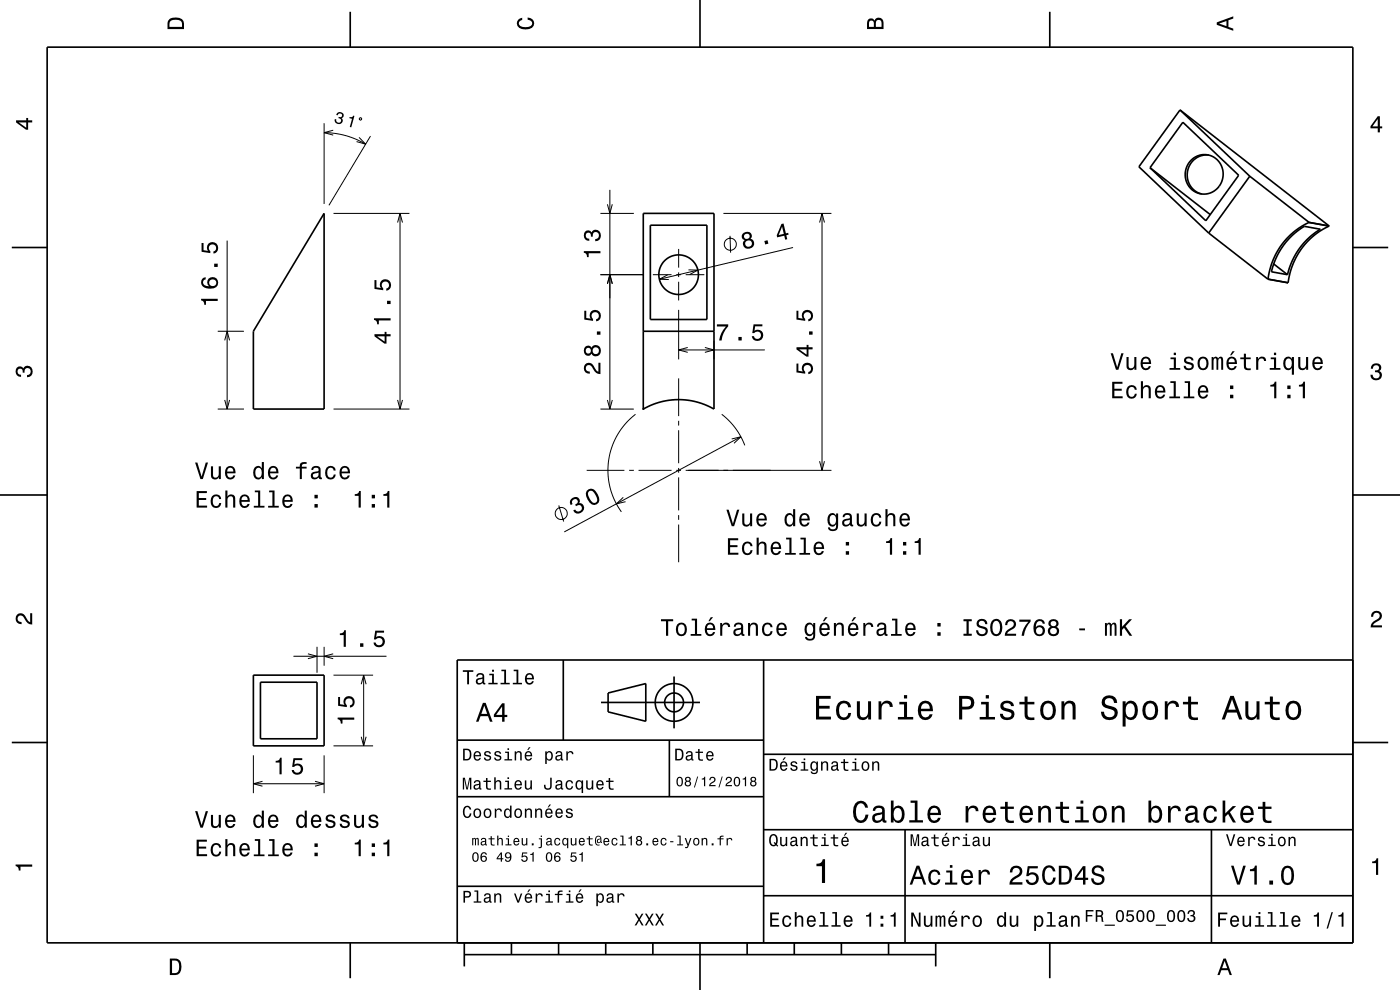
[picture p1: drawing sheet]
<svg xmlns="http://www.w3.org/2000/svg" width="297mm" height="210mm" viewBox="0 0 297 210" stroke-linecap="round" stroke-linejoin="round" font-family="sans-serif">
<g fill="none" stroke="#000" stroke-width=".21">
<path d="M68.8 28.1l2.2 .2 2.2 .4 2.1 .8 2.3 1.1M68.8 26.1v17.2M70.7 27.6l-1.9 .5 1.9 .6M76.2 29.1l1.4 1.5-2-.6M76.3 25.1l.3-.1 .1 .4h-.4zM78.6 28.9l-8.8 14.7M48.2 51v35.8M70.8 45.3h16.1M84.3 47.2l.6-1.9 .5 1.9M84.9 45.3v41.5M127.4 45.3h7.1M127.4 58.3h9.1"/>
<path d="M128.9 43.3l.5 2 .5-2M129.4 40.3v46.5M138.5 58.3h4M141.6 58.3l-1.7 .9 2 .1M143.5 58.3h1M144 52.8v4M144 57.8v1M144 59.8v3.9M145.5 58.3h3.9M146.1 57.2l2 .1-1.8 .9M153.5 45.3h22.9M154.9 50l.1 3.6"/>
<path d="M168.2 52.5l-28.3 6.7M173.9 47.2l.5-1.9 .5 1.9M174.4 45.3v54.5M46.2 70.3h5.6M47.7 72.2l.5-1.9 .5 1.9M128.9 60.2l.5-1.9 .5 1.9M144 65.7v10.5M144 74.2h18.3M145.9 73.7l-1.9 .5 1.9 .5M149.5 73.7l2 .5-2 .5M151.5 72.3v3.9M46.2 86.8h5.6"/>
<path d="M47.7 84.8l.5 2 .5-2M70.8 86.8h16.1M84.3 84.8l.6 2 .5-2M124.5 99.8h8M127.4 86.8h7.1M128.9 84.8l.5 2 .5-2M133.5 99.8h1M134.8 87.9l-2.2 2-1.7 2.5-1 2.2-.8 3-.1 2.9 .4 2.8 1 2.8 1.4 2.5M135.5 99.8h7M143.5 99.8h1M144 80.3v8M144 89.3v1"/>
<path d="M144 91.3v7M144 99.3v1M145.5 99.8h30.9M153.1 87.9l1.6 1.3 1.3 1.6 1.1 1.6 .9 2.1M155.2 93.1l2-.4-1.5 1.3M157.2 92.7l-37.5 20.1M173.9 97.8l.5 2 .5-2M118.5 107.2l1.1 3.4M132.2 105.5l-1.4 1.4 1.9-.5M144 101.3v7M144 109.3v1M144 111.3v8"/>
<path d="M62.3 139.2h19.7M65.3 138.7l2 .5-2 .5M67.3 137.2v5.5M68.8 137.2v4M70.7 138.7l-1.9 .5 1.9 .5M70.8 158.2h8.3M70.8 143.2h8.3M76.6 145.1l.5-1.9 .6 1.9M76.6 156.3l.5 1.9 .6-1.9M77.1 143.2v15M53.8 160.2v8.1M53.8 166.3h15"/>
<path d="M55.7 165.7l-1.9 .6 1.9 .5M66.8 165.7l2 .6-2 .5M68.8 160.2v8.1"/>
<circle cx="154.9" cy="51.8" r="1.28"/>
<circle cx="119.1" cy="108.9" r="1.28"/>
</g>
<g fill="none" stroke="#000" stroke-width=".35">
<path d="M10 10h277v190h-277zM74.3 2.5v7.5M148.5 0v10M222.7 2.5v7.5M244 35.6l12.7 9.9M250.3 23.3l-8.7 12.1 14.8 14M250.3 23.3l31.7 24.6M250.3 23.3l14.8 14.1M250.9 25.9l11.9 11.3-7 9.6-11.8-11.2zM252.7 34a4.1 4.1 0 0 1 5.8 .2 4.1 4.1 0 0 1-.3 5.8 4.1 4.1 0 0 1-5.8-.2 4.1 4.1 0 0 1 .3-5.8zM256.4 32.9a4.2 4.2 0 0 0-4.5 3.4 4.2 4.2 0 0 0 3 4.9M265.1 37.4l-8.7 12"/>
<path d="M265.1 37.4l12.6 9.8M2.5 52.5h7.5M68.8 45.3v41.5h-15v-16.5zM138 47.8h12v20h-12zM256.4 49.4l12.6 9.8M269 59.2l4.3 .8M269 59.2h.1M270.2 56l2.9 2.3M273.3 60h.1M273.8 50.3l1.5-1.3 1.4-1 3.4 .6-2.5 1.9-2 2.3-1.6 2.8-.9 2.7-3.4-.6 .6-2 1-2.1 1.2-1.8zM277.7 47.2l-1.7 .9-1.6 1.2-1.4 1.3-1.3 1.5-1 1.7-.8 1.9-.6 1.9-.3 1.6M277.7 47.2l4.3 .7"/>
<path d="M282 48l-1.5 .7-1.8 1.3-1.5 1.4-1.1 1.3-.9 1.5-.9 1.8-.6 1.9-.4 2.1M282 47.9v.1M287 52.5h7.5M136.5 70.3h15M136.5 86.8h.1M136.5 86.8v-41.5h15v41.5M136.5 86.8l1.7-.9 1.9-.6 2-.4 1.7-.1 1.7 .1 2.3 .4 1.9 .6 1.8 .9M151.5 86.8h.1M0 105h10M287 105h10M119.5 140v17M162 140v60"/>
<path d="M287 140h-190v60M2.5 157.5h7.5M53.8 143.2h15v15h-15zM55.3 144.7h12v12h-12zM97 157h65M127.5 149h21M129 147l8-2v8l-8-2zM142 157v12M143 143.5v11M287 157.5h7.5M97 169h65M162 176h125"/>
<path d="M162 160h125M192 176v24M257 176v24M97 188h65M162 190h125M74.3 200v7.5M98.5 202.5h100M98.5 200v5M108.5 200v2.5M118.5 200v2.5M128.5 200v2.5M138.5 200v2.5"/>
<path d="M148.5 200v10M158.5 200v2.5M168.5 200v2.5M178.5 200v2.5M188.5 200v2.5M198.5 200v5M222.7 200v7.5"/>
<circle cx="144" cy="58.3" r="4.2"/>
<circle cx="143" cy="149" r="2"/>
<circle cx="143" cy="149" r="4"/>
</g>
<g fill="#000">
<path d="M36 4a2.18 2.18 0 0 0-.5 2.2h3.5v-1.2a1.43 1.43 0 0 0-1.7-1.3zM36.3 4.4a2.15 2.15 0 0 1 2.2 .3l.1 1h-2.6v-1z" fill-rule="evenodd"/>
<path d="M109.9 4.2l.9-.4v.4a.7 .7 0 0 0-.7 .5 .7 .7 0 0 0 .3 .8 1.7 1.7 0 0 0 2.5-.5 .9 .9 0 0 0-1-.8v-.5a1.24 1.24 0 0 1 1.4 1.1 1.24 1.24 0 0 1-1 1.4 2.22 2.22 0 0 1-2.5-.7l-.2-.5z" fill-rule="evenodd"/>
<path d="M184.2 4.2l-.3 .7v1.3h3.5v-1.3a.98 .98 0 0 0-.7-1.1 .98 .98 0 0 0-1.2 .6 .84 .84 0 0 0-1.3-.2zM184.5 4.5a.54 .54 0 0 1 .6-.1 .54 .54 0 0 1 .3 .6v.7h-1zM185.9 4.4a.62 .62 0 0 1 .8-.1 .62 .62 0 0 1 .3 .6v.8h-1.2z" fill-rule="evenodd"/>
<path d="M258.1 4.7v.6l3.5 1.2v-.4l-1-.4v-1.4l1-.4v-.4zM258.6 5l1.6-.5v1z" fill-rule="evenodd"/>
<path d="M3.4 25.5v.5l2.1 1.5h.5v-1.5h.8v-.5h-.8v-.5h-.4v.5zM4 26h1.6v1.1z" fill-rule="evenodd"/>
<path d="M71.5 24l-.2 .4 .3 .1a.44 .44 0 0 1 .4-.5 .44 .44 0 0 1 .5 .3 .44 .44 0 0 1-.3 .6l-.3-.1-.1 .3a.53 .53 0 0 1 .5 .6 .53 .53 0 0 1-.7 .4 .53 .53 0 0 1-.3-.8l-.3-.1a.84 .84 0 0 0 .8 1.1 .84 .84 0 0 0 .8-1.1l-.1-.1a.72 .72 0 0 0 .3-1.1 .72 .72 0 0 0-1.1-.2zM74.2 24.8l-.1 .3 .6 .1-.5 1.7 .3 .1 .7-2.4-.2-.1a.55 .55 0 0 1-.8 .3z" fill-rule="evenodd"/>
<path d="M292.3 24.7l-1.6 2.1v.4h1.6v.9h.4v-.9h.5v-.4h-.5v-2.1zM292.3 25.2v1.6h-1.1z" fill-rule="evenodd"/>
<path d="M123.9 53.3v.3a.77 .77 0 0 1 .6 .9h.4v-.8h2.5v-.4zM124.1 49.1a1.17 1.17 0 0 0-.2 1.3 1.17 1.17 0 0 0 1.1 .7v-.5a.62 .62 0 0 1-.8-.3 .62 .62 0 0 1 .3-.8 .62 .62 0 0 1 .8 .2l.1 .5h.4a.72 .72 0 0 1 .4-.9 .72 .72 0 0 1 .9 .4 .72 .72 0 0 1-.5 1h-.3v.5a1.18 1.18 0 0 0 1.2-1.5 1.18 1.18 0 0 0-1.9-.6l-.1 .2a.86 .86 0 0 0-1.4-.2z" fill-rule="evenodd"/>
<path d="M157.5 49.6a.83 .83 0 0 0 .5 1.3 1.11 1.11 0 0 0-.1 1.6 1.11 1.11 0 0 0 1.6 0 1.03 1.03 0 0 0 .5-1 1.03 1.03 0 0 0-.8-.8 .89 .89 0 0 0 .1-1.2 .89 .89 0 0 0-1.1-.3zM158.1 51.7a.71 .71 0 0 1 1.4 0 .71 .71 0 0 1-1.4 0zM157.8 50.2a.6 .6 0 0 1 1.2 0 .6 .6 0 0 1-1.2 0zM162.2 51.1l.1 .8 .7-.2-.2-.7zM165.8 47.5l-1 2.4 .1 .5 1.5-.4 .2 .8 .4-.1-.2-.8 .5-.1-.1-.4-.5 .1-.5-2.1zM165.9 48.1l.4 1.5-1.1 .3z" fill-rule="evenodd"/>
<path d="M42.7 63.4v.3a.77 .77 0 0 1 .6 1h.4v-.9h2.5v-.4zM42.9 59.1a1.33 1.33 0 0 0 0 1.5 1.33 1.33 0 0 0 1.3 .6 1.63 1.63 0 0 0 2.1-1.2 1.15 1.15 0 0 0-1.6-1.2 1.15 1.15 0 0 0-.4 1.9 1.02 1.02 0 0 1-1.2-.8 .58 .58 0 0 1 .5-.6v-.5zM44.4 60a.75 .75 0 0 1 1.5 0 .75 .75 0 0 1-1.5 0zM45.4 55.9v.7h.8v-.7zM42.8 51.5v1.9l1.8 .3v-.4a.8 .8 0 0 1-.2-1.2 .8 .8 0 0 1 1.2 0 .8 .8 0 0 1-.3 1.2v.5a1.21 1.21 0 0 0 1-1.5 1.21 1.21 0 0 0-1.6-.8 1.21 1.21 0 0 0-.6 1.7l-.9-.1v-1.6z" fill-rule="evenodd"/>
<path d="M79.4 70.9v.4l2.2 1.6h.4v-1.6h.9v-.4h-.9v-.5h-.4v.5zM80 71.3h1.6v1.2zM79.3 67.5v.4a.77 .77 0 0 1 .7 .9h.4v-.8h2.5v-.5zM82.1 63.8v.7h.8v-.7zM79.4 59.4v1.9l1.9 .3v-.4a.78 .78 0 0 1-.2-1.2 .78 .78 0 0 1 1.2-.1 .78 .78 0 0 1-.1 1.2l-.2 .1v.5a1.21 1.21 0 0 0 1-1.5 1.21 1.21 0 0 0-1.6-.9 1.21 1.21 0 0 0-.6 1.8l-.9-.2v-1.5z" fill-rule="evenodd"/>
<path d="M124.1 77.3a1.2 1.2 0 0 0-.2 1.3 1.2 1.2 0 0 0 1.2 .7v-.5a.7 .7 0 0 1-.8-.5 .7 .7 0 0 1 .5-.8 .7 .7 0 0 1 .8 .4 1.8 1.8 0 0 0 1.8 1.5v-2.4h-.5v1.9a2.2 2.2 0 0 1-1.1-1.5 1.1 1.1 0 0 0-1.7-.1zM124.1 73.6a1.06 1.06 0 0 0-.2 1.3 1.06 1.06 0 0 0 1.3 .5l.3-.4a1.11 1.11 0 0 0 1.5 .4 1.11 1.11 0 0 0 .4-1.5 1.03 1.03 0 0 0-.9-.7 1.03 1.03 0 0 0-1 .6l-.1-.2a.84 .84 0 0 0-1.3 0zM125.7 74.4a.71 .71 0 0 1 1.4 0 .71 .71 0 0 1-1.4 0zM124.2 74.4a.6 .6 0 0 1 1.2 0 .6 .6 0 0 1-1.2 0zM126.6 70.3v.7h.8v-.7zM124 65.9v1.9l1.8 .3v-.4a.79 .79 0 0 1-.2-1.2 .79 .79 0 0 1 1.2 0 .79 .79 0 0 1-.1 1.1l-.2 .1v.5a1.21 1.21 0 0 0 1-1.5 1.21 1.21 0 0 0-1.6-.8 1.21 1.21 0 0 0-.6 1.7l-.9-.1v-1.6z" fill-rule="evenodd"/>
<path d="M152.1 68.8v.5h1.9a5.2 5.2 0 0 0-1.4 2.9h.5a5.3 5.3 0 0 1 1.4-3v-.4zM156.7 71.5v.7h.6v-.7zM159.9 68.8l-.3 1.9h.4a.79 .79 0 0 1 1.1-.2 .79 .79 0 0 1 .1 1.1 .79 .79 0 0 1-1.2 0v-.3h-.5a1.21 1.21 0 0 0 1.5 1.1 1.21 1.21 0 0 0 .8-1.7 1.21 1.21 0 0 0-1.7-.5l.1-1h1.5v-.4z" fill-rule="evenodd"/>
<path d="M169 77.1v1.9l1.8 .3v-.4a.8 .8 0 0 1-.2-1.3 .8 .8 0 0 1 1.2 .1 .8 .8 0 0 1-.3 1.2v.5a1.21 1.21 0 0 0 1-1.5 1.21 1.21 0 0 0-1.6-.8 1.21 1.21 0 0 0-.6 1.7l-.9-.1v-1.6zM169 73.7v.4l2.1 1.5h.4v-1.5h.9v-.4h-.9v-.5h-.4v.5zM169.5 74.1h1.6v1.1zM171.6 70.3v.7h.8v-.7zM169 65.9v1.9l1.8 .3v-.4a.8 .8 0 0 1-.2-1.3 .8 .8 0 0 1 1.2 .1 .8 .8 0 0 1-.3 1.2v.5a1.21 1.21 0 0 0 1-1.5 1.21 1.21 0 0 0-1.6-.9 1.21 1.21 0 0 0-.6 1.8l-.9-.2v-1.5z" fill-rule="evenodd"/>
<path d="M235.6 74.9l1.1 3.5h.6l1.1-3.5h-.5l-.9 3-.9-3zM239 75.7v1.8a.89 .89 0 0 0 .6 1 .89 .89 0 0 0 1.1-.5v.4h.4v-2.7h-.5v1.6a.64 .64 0 0 1-.3 .8 .64 .64 0 0 1-.9-.3v-2.1zM242.3 76a1.54 1.54 0 0 0 .8 2.5 1.05 1.05 0 0 0 1-.8h-.4l-.2 .3-.4 .1a.76 .76 0 0 1-.7-.9h1.8a1.16 1.16 0 0 0-.5-1.4 1.16 1.16 0 0 0-1.4 .2zM242.6 76.2a.66 .66 0 0 1 .8-.1 .66 .66 0 0 1 .3 .7h-1.3zM248.3 75.8v.4h.7v1.9h-.9v.3h2.3v-.3h-.9v-2.3zM249 74.8v.5h.5v-.5zM251.4 75.9a.76 .76 0 0 0-.2 .8 .76 .76 0 0 0 .7 .5l.9 .3a.63 .63 0 0 1-.6 .7 .63 .63 0 0 1-.7-.6h-.4a1.07 1.07 0 0 0 1.2 .9 1.07 1.07 0 0 0 .9-1.2l-.4-.3-1.1-.4a.54 .54 0 0 1 .4-.6 .54 .54 0 0 1 .7 .5h.4a1.03 1.03 0 0 0-.7-.9 1.03 1.03 0 0 0-1.1 .3zM254.4 76a1.53 1.53 0 0 0 .8 2.5 1.48 1.48 0 0 0 1.2-1.4 1.48 1.48 0 0 0-1.2-1.5l-.5 .1zM254.7 76.3a.67 .67 0 0 1 .7-.2 .67 .67 0 0 1 .5 .5 1.11 1.11 0 0 1-.7 1.5 1.17 1.17 0 0 1-.5-1.8zM257 75.7v2.7h.4l.1-2 .3-.4 .3 .3v2.1h.4v-1.8a.5 .5 0 0 1 .3-.6l.2 .1 .1 .4v1.9h.4v-1.8a.69 .69 0 0 0-.5-1l-.6 .4-.2-.3-.3-.1-.5 .4v-.3zM261.4 74.5l-.5 .9h.3l.7-.9zM260.5 76a1.54 1.54 0 0 0 .8 2.5 1.06 1.06 0 0 0 1.1-.8h-.5l-.2 .3-.4 .1a.76 .76 0 0 1-.7-.9h1.8a1.16 1.16 0 0 0-.5-1.4 1.16 1.16 0 0 0-1.4 .2zM260.8 76.2a.66 .66 0 0 1 .8-.1 .66 .66 0 0 1 .4 .7h-1.4zM263.9 75v.8h-.8v.4h.8v1.8a1.04 1.04 0 0 0 1.4 .5v-.4a.68 .68 0 0 1-1-.3v-1.6h1v-.4h-1v-.8zM266.5 75.7v2.7h.4v-1.5a.66 .66 0 0 1 .4-.8 .66 .66 0 0 1 .8 .2l.1 .3h.4a.89 .89 0 0 0-.7-.9 .89 .89 0 0 0-1 .5v-.5zM269.6 75.8v.4h.7v1.9h-.9v.3h2.2v-.3h-.9v-2.3zM270.3 74.8v.5h.4v-.5zM272.5 76a1.57 1.57 0 0 0 .8 2.5l.4-.1 .4-.4v1.5h.4v-3.8h-.4v.5l-.2-.3a.88 .88 0 0 0-1.4 .1zM272.9 76.3a.62 .62 0 0 1 .6-.2 .62 .62 0 0 1 .5 .5 1.12 1.12 0 0 1-.6 1.5 1.19 1.19 0 0 1-.5-1.8zM275.4 75.7v1.8a.89 .89 0 0 0 .6 1 .89 .89 0 0 0 1.1-.5v.4h.4v-2.7h-.4v1.6a.65 .65 0 0 1-.4 .8 .65 .65 0 0 1-.8-.3v-2.1zM278.7 76a1.54 1.54 0 0 0 .8 2.5 1.06 1.06 0 0 0 1.1-.8h-.5l-.2 .3-.4 .1a.76 .76 0 0 1-.7-.9h1.8a1.16 1.16 0 0 0-.5-1.4 1.16 1.16 0 0 0-1.4 .2zM279 76.2a.66 .66 0 0 1 .8-.1 .66 .66 0 0 1 .4 .7h-1.4z" fill-rule="evenodd"/>
<path d="M291.1 77.4a1.08 1.08 0 0 1 1.4-.2 1.08 1.08 0 0 1 .4 1.2l-.3 .3a1.06 1.06 0 0 1 .5 1.3 1.06 1.06 0 0 1-1.2 .7 1.1 1.1 0 0 1-1.2-1.2h.5a.71 .71 0 0 0 1 .8 .71 .71 0 0 0 .1-1.3h-.6v-.4a.61 .61 0 0 0 .8-.3 .61 .61 0 0 0-.2-.8 .61 .61 0 0 0-.9 .2l-.1 .5h-.5z" fill-rule="evenodd"/>
<path d="M3.6 78a.86 .86 0 0 1 1.4 .2 1.06 1.06 0 0 1 1.2-.6 1.06 1.06 0 0 1 .7 1.2 1.1 1.1 0 0 1-1.2 1.2v-.4a.71 .71 0 0 0 .8-1 .71 .71 0 0 0-1.3-.1v.6h-.4a.61 .61 0 0 0-.3-.8 .61 .61 0 0 0-.8 .2 .61 .61 0 0 0 .2 .8l.6 .2v.4a1.15 1.15 0 0 1-1.2-.6 1.15 1.15 0 0 1 .3-1.3z" fill-rule="evenodd"/>
<path d="M41.4 98.1l1.1 3.5h.5l1.1-3.5h-.5l-.8 3-.9-3zM44.7 98.9v1.8a.89 .89 0 0 0 .7 1 .89 .89 0 0 0 1-.5v.4h.5v-2.7h-.5v1.6a.64 .64 0 0 1-.4 .8 .64 .64 0 0 1-.8-.4v-2zM48 99.2a1.54 1.54 0 0 0 .8 2.5 1.06 1.06 0 0 0 1.1-.9h-.4l-.2 .4-.4 .1a.76 .76 0 0 1-.7-.9h1.8a1.17 1.17 0 0 0-.5-1.4 1.17 1.17 0 0 0-1.5 .2zM48.4 99.4a.66 .66 0 0 1 .8-.1 .66 .66 0 0 1 .3 .7h-1.3zM54 99.2a1.57 1.57 0 0 0 .8 2.5l.4-.1 .3-.4v.4h.5v-3.6h-.5v1.3a.89 .89 0 0 0-1.5-.1zM54.3 99.5a.62 .62 0 0 1 .7-.3 .62 .62 0 0 1 .5 .6 1.11 1.11 0 0 1-.7 1.5 1.19 1.19 0 0 1-.5-1.8zM57.1 99.2a1.54 1.54 0 0 0 .8 2.5 1.06 1.06 0 0 0 1.1-.9h-.4l-.2 .4-.4 .1a.76 .76 0 0 1-.7-.9h1.8a1.17 1.17 0 0 0-.5-1.4 1.17 1.17 0 0 0-1.5 .2zM57.5 99.4a.66 .66 0 0 1 .8-.1 .66 .66 0 0 1 .3 .7h-1.3zM62.8 99v.4h.8v2.2h.4v-2.2h1v-.4h-1l.1-.4 .3-.2h.6v-.4a1.04 1.04 0 0 0-1.4 .8v.2zM66.3 99.1l-.3 .6h.4a.55 .55 0 0 1 .7-.5 .55 .55 0 0 1 .4 .7l-.2 .1a1.13 1.13 0 0 0-1.4 .9 .73 .73 0 0 0 .8 .8l.5-.1 .4-.3 .1 .3h.6v-.3l-.3-.1v-1.6a1.02 1.02 0 0 0-.7-.8 1.02 1.02 0 0 0-1 .3zM66.5 100.6l1.1-.4a.77 .77 0 0 1-.2 .9 .77 .77 0 0 1-.9 .1zM69.3 99.2a1.53 1.53 0 0 0 .8 2.5 1.06 1.06 0 0 0 1.1-1h-.4a.67 .67 0 0 1-.6 .6 .67 .67 0 0 1-.7-.6 1.12 1.12 0 0 1 .6-1.5 .6 .6 0 0 1 .7 .6h.4a1.09 1.09 0 0 0-.7-.9 1.09 1.09 0 0 0-1.2 .3zM72.3 99.2a1.54 1.54 0 0 0 .8 2.5 1.06 1.06 0 0 0 1.1-.9h-.4l-.3 .4-.3 .1a.76 .76 0 0 1-.7-.9h1.8a1.17 1.17 0 0 0-.5-1.4 1.17 1.17 0 0 0-1.5 .2zM72.7 99.4a.66 .66 0 0 1 .8-.1 .66 .66 0 0 1 .3 .7h-1.3z" fill-rule="evenodd"/>
<path d="M136.3 86.6h.4v.4h-.4z" fill-rule="evenodd"/>
<path d="M235.9 81v3.5h2.3v-.4h-1.8v-1.2h1.6v-.4h-1.6v-1.1h1.7v-.4zM239.2 82.1a1.53 1.53 0 0 0 .9 2.5 1.05 1.05 0 0 0 1.1-1.1h-.5a.67 .67 0 0 1-.6 .7 .67 .67 0 0 1-.7-.6 1.12 1.12 0 0 1 .7-1.5 .6 .6 0 0 1 .6 .6h.5a1.09 1.09 0 0 0-.8-1 1.09 1.09 0 0 0-1.2 .4zM242 80.9v3.6h.5v-1.6a.63 .63 0 0 1 .4-.7 .63 .63 0 0 1 .8 .3v2h.4v-1.8a.88 .88 0 0 0-.6-1 .88 .88 0 0 0-1 .5v-1.3zM245.3 82.1a1.54 1.54 0 0 0 .8 2.5 1.06 1.06 0 0 0 1.1-.9h-.5l-.2 .4-.3 .1a.76 .76 0 0 1-.7-.9h1.7a1.17 1.17 0 0 0-.5-1.4 1.17 1.17 0 0 0-1.4 .2zM245.6 82.3a.66 .66 0 0 1 .8-.1 .66 .66 0 0 1 .4 .7h-1.3zM248.3 80.9v.3h.7v2.9h-.9v.4h2.2v-.4h-.9v-3.2zM251.3 80.9v.3h.7v2.9h-.9v.4h2.3v-.4h-.9v-3.2zM254.4 82.1a1.54 1.54 0 0 0 .8 2.5 1.06 1.06 0 0 0 1.1-.9h-.4l-.3 .4-.3 .1a.76 .76 0 0 1-.7-.9h1.7a1.17 1.17 0 0 0-.5-1.4 1.17 1.17 0 0 0-1.4 .2zM254.8 82.3a.66 .66 0 0 1 .8-.1 .66 .66 0 0 1 .3 .7h-1.3zM260.9 83.7v.8h.7v-.8zM260.9 81.8v.7h.7v-.7z" fill-rule="evenodd"/>
<path d="M269.5 81.6v.4h.8v2.5h.5v-3.5h-.4a.78 .78 0 0 1-.9 .6zM273.1 83.7v.8h.7v-.8zM273.1 81.8v.7h.7v-.7zM275.6 81.6v.4h.8v2.5h.4v-3.5h-.3a.77 .77 0 0 1-.9 .6z" fill-rule="evenodd"/>
<path d="M41.7 104.2v3.5h2.2v-.5h-1.7v-1.1h1.5v-.5h-1.5v-1h1.7v-.4zM45 105.3a1.53 1.53 0 0 0 .8 2.5 1.05 1.05 0 0 0 1.1-1.1h-.4a.67 .67 0 0 1-.6 .7 .67 .67 0 0 1-.7-.6 1.12 1.12 0 0 1 .6-1.5 .6 .6 0 0 1 .7 .6h.4a1.09 1.09 0 0 0-.7-1 1.09 1.09 0 0 0-1.2 .4zM47.8 104.1v3.6h.4v-1.6a.63 .63 0 0 1 .4-.8 .63 .63 0 0 1 .8 .4l.1 2h.4v-1.8a.88 .88 0 0 0-.6-1 .88 .88 0 0 0-1.1 .5v-1.3zM51.1 105.3a1.54 1.54 0 0 0 .8 2.5 1.06 1.06 0 0 0 1.1-.9h-.5l-.2 .3-.4 .2a.76 .76 0 0 1-.7-1h1.8a1.17 1.17 0 0 0-.5-1.3 1.17 1.17 0 0 0-1.4 .2zM51.4 105.5a.66 .66 0 0 1 .8-.2 .66 .66 0 0 1 .3 .8h-1.3zM54.1 104.1v.3h.7v2.9h-1v.4h2.3v-.4h-.9v-3.2zM57.1 104.1v.3h.7v2.9h-.9v.4h2.2v-.4h-.9v-3.2zM60.2 105.3a1.54 1.54 0 0 0 .8 2.5 1.06 1.06 0 0 0 1.1-.9h-.5l-.2 .3-.4 .2a.76 .76 0 0 1-.7-1h1.8a1.16 1.16 0 0 0-.5-1.3 1.16 1.16 0 0 0-1.4 .2zM60.5 105.5a.66 .66 0 0 1 .8-.2 .66 .66 0 0 1 .3 .8h-1.3zM66.7 106.9v.8h.7v-.8zM66.7 105v.7h.7v-.7z" fill-rule="evenodd"/>
<path d="M75.3 104.8v.4h.8v2.5h.4v-3.6h-.3a.77 .77 0 0 1-.9 .7zM78.9 106.9v.8h.7v-.8zM78.9 105v.7h.7v-.7zM81.3 104.8v.4h.9v2.5h.4v-3.6h-.3a.77 .77 0 0 1-1 .7z" fill-rule="evenodd"/>
<path d="M121.1 105.9a1.05 1.05 0 0 0 0 1.2l.4-.2a.62 .62 0 0 1-.1-.8 .62 .62 0 0 1 .8-.1 .62 .62 0 0 1 .2 .8l-.4 .2 .2 .4a.72 .72 0 0 1 1-.1 .72 .72 0 0 1 .1 1.1 .72 .72 0 0 1-1.1-.1l-.2-.2-.4 .2a1.18 1.18 0 0 0 1.9 .3 1.18 1.18 0 0 0-.3-1.9h-.3a.9 .9 0 0 0-.2-1.1 .9 .9 0 0 0-1.2 0zM124.4 104.1a2.44 2.44 0 0 0 1.7 3 1.14 1.14 0 0 0 1-1.6 2.31 2.31 0 0 0-1.7-1.9l-.5 .2zM124.8 104.4l.6-.3a2.37 2.37 0 0 1 1.2 2.3l-.6 .3a2.37 2.37 0 0 1-1.2-2.3z" fill-rule="evenodd"/>
<path d="M154.4 114.2v3.5h2.2v-.5h-1.7v-1.1h1.6v-.5h-1.6v-1h1.7v-.4zM157.7 115.3a1.52 1.52 0 0 0 .8 2.5 1.06 1.06 0 0 0 1.1-1.1h-.4a.67 .67 0 0 1-.6 .7 .67 .67 0 0 1-.7-.6 1.11 1.11 0 0 1 .7-1.5 .6 .6 0 0 1 .6 .6h.4a1.09 1.09 0 0 0-.7-1 1.09 1.09 0 0 0-1.2 .4zM160.5 114v3.7h.5v-1.6a.63 .63 0 0 1 .4-.8 .63 .63 0 0 1 .7 .4l.1 2h.4v-1.8a.88 .88 0 0 0-.6-1 .88 .88 0 0 0-1 .5v-1.4zM163.8 115.3a1.54 1.54 0 0 0 .8 2.5 1.06 1.06 0 0 0 1.1-.9h-.5l-.2 .3-.4 .2a.76 .76 0 0 1-.7-1h1.8a1.16 1.16 0 0 0-.5-1.3 1.16 1.16 0 0 0-1.4 .2zM164.1 115.5a.66 .66 0 0 1 .8-.2 .66 .66 0 0 1 .4 .8h-1.4zM166.8 114v.4h.7v2.9h-.9v.4h2.2v-.4h-.9v-3.3zM169.8 114v.4h.7v2.9h-.9v.4h2.3v-.4h-1v-3.3zM172.9 115.3a1.54 1.54 0 0 0 .8 2.5 1.06 1.06 0 0 0 1.1-.9h-.5l-.2 .3-.4 .2a.76 .76 0 0 1-.7-1h1.8a1.16 1.16 0 0 0-.5-1.3 1.16 1.16 0 0 0-1.4 .2zM173.2 115.5a.66 .66 0 0 1 .8-.2 .66 .66 0 0 1 .4 .8h-1.4zM179.4 116.9v.8h.7v-.8zM179.4 115v.7h.7v-.7z" fill-rule="evenodd"/>
<path d="M154.1 108.1l1.1 3.5h.5l1.1-3.5h-.4l-.9 3-.9-3zM157.5 108.9v1.8a.89 .89 0 0 0 .6 1 .89 .89 0 0 0 1-.5v.4h.5v-2.7h-.5v1.6a.65 .65 0 0 1-.4 .8 .65 .65 0 0 1-.8-.4v-2zM160.7 109.2a1.54 1.54 0 0 0 .8 2.5 1.06 1.06 0 0 0 1.1-.9h-.4l-.2 .4-.4 .1a.76 .76 0 0 1-.7-.9h1.8a1.16 1.16 0 0 0-.5-1.4 1.16 1.16 0 0 0-1.5 .2zM161.1 109.4a.66 .66 0 0 1 .8-.1 .66 .66 0 0 1 .3 .7h-1.3zM166.7 109.2a1.57 1.57 0 0 0 .8 2.5l.4-.1 .4-.4v.4h.4v-3.6h-.4v1.3a.89 .89 0 0 0-1.6-.1zM167.1 109.5a.62 .62 0 0 1 .6-.3 .62 .62 0 0 1 .5 .6 1.12 1.12 0 0 1-.7 1.5 1.19 1.19 0 0 1-.4-1.8zM169.9 109.2a1.55 1.55 0 0 0 .7 2.5 1.06 1.06 0 0 0 1.1-.9h-.4l-.2 .4-.4 .1a.76 .76 0 0 1-.7-.9h1.8a1.17 1.17 0 0 0-.5-1.4 1.17 1.17 0 0 0-1.4 .2zM170.2 109.4a.66 .66 0 0 1 .8-.1 .66 .66 0 0 1 .3 .7h-1.3zM175.8 109.2a1.57 1.57 0 0 0 .8 2.5l.4-.1 .4-.4a.73 .73 0 0 1-.3 1 .73 .73 0 0 1-1-.3h-.5a1.1 1.1 0 0 0 1.3 .8 1.1 1.1 0 0 0 .9-1.2v-2.6h-.4v.5l-.4-.4a.9 .9 0 0 0-1.2 .2zM176.2 109.5a.63 .63 0 0 1 .7-.3 .63 .63 0 0 1 .4 .6 1.11 1.11 0 0 1-.6 1.5 1.2 1.2 0 0 1-.5-1.8zM179 109.1l-.2 .6h.4a.55 .55 0 0 1 .6-.5 .55 .55 0 0 1 .4 .7l-.2 .1a1 1 0 0 0-1 .2 1 1 0 0 0-.3 1 .94 .94 0 0 0 1.6 .1l.1 .3h.6v-.3l-.2-.1-.1-1.6a1.02 1.02 0 0 0-1.7-.5zM179.2 110.6l1.1-.4a.77 .77 0 0 1-.2 .9 .77 .77 0 0 1-.9 .1zM181.8 108.9v1.8a.89 .89 0 0 0 .6 1 .89 .89 0 0 0 1-.5v.4h.5v-2.7h-.5v1.6a.65 .65 0 0 1-.4 .8 .65 .65 0 0 1-.8-.4v-2zM185 109.2a1.53 1.53 0 0 0 .9 2.5 1.06 1.06 0 0 0 1.1-1h-.5a.67 .67 0 0 1-.6 .6 .67 .67 0 0 1-.7-.6 1.11 1.11 0 0 1 .7-1.5 .6 .6 0 0 1 .6 .6h.5a1.09 1.09 0 0 0-.8-.9 1.09 1.09 0 0 0-1.2 .3zM187.8 108v3.6h.5v-1.5a.63 .63 0 0 1 .4-.8 .63 .63 0 0 1 .8 .3v2h.4v-1.8a.88 .88 0 0 0-.6-.9 .88 .88 0 0 0-1 .4v-1.3zM191.1 109.2a1.54 1.54 0 0 0 .8 2.5 1.05 1.05 0 0 0 1.1-.9h-.4l-.3 .4-.3 .1a.76 .76 0 0 1-.7-.9h1.7a1.16 1.16 0 0 0-.5-1.4 1.16 1.16 0 0 0-1.4 .2zM191.5 109.4a.66 .66 0 0 1 .7-.1 .66 .66 0 0 1 .4 .7h-1.3z" fill-rule="evenodd"/>
<path d="M188 114.8v.4h.8v2.5h.5v-3.6h-.4a.77 .77 0 0 1-.9 .7zM191.6 116.9v.8h.7v-.8zM191.6 115v.7h.7v-.7zM194 114.8v.4h.9v2.5h.4v-3.6h-.3a.78 .78 0 0 1-1 .7z" fill-rule="evenodd"/>
<path d="M3.6 130.4a1.22 1.22 0 0 1 2 .7l.4 .6 .4 .3v-1.9h.4v2.4a1.8 1.8 0 0 1-1.7-1.4 .71 .71 0 0 0-.9-.5 .71 .71 0 0 0-.5 .8 .71 .71 0 0 0 .9 .5v.5a1.18 1.18 0 0 1-1.2-.7 1.18 1.18 0 0 1 .2-1.3z" fill-rule="evenodd"/>
<path d="M72.1 134.4v.3h.8v2.5h.5v-3.5h-.4a.77 .77 0 0 1-.9 .7zM76.4 136.5v.7h.7v-.7zM79.6 133.8l-.3 1.8h.4a.79 .79 0 0 1 1.2-.1 .79 .79 0 0 1 0 1.1 .79 .79 0 0 1-1.1-.1l-.1-.2h-.5a1.21 1.21 0 0 0 1.5 1 1.21 1.21 0 0 0 .8-1.6 1.21 1.21 0 0 0-1.7-.6l.1-.9h1.6v-.4z" fill-rule="evenodd"/>
<path d="M140.2 131.4v.4h1.1v3.1h.4v-3.1h1.1v-.4zM143.7 132.4a1.53 1.53 0 0 0 .9 2.6 1.48 1.48 0 0 0 1.1-1.5 1.48 1.48 0 0 0-1.1-1.4l-.5 .1zM144 132.7a.67 .67 0 0 1 .7-.2 .67 .67 0 0 1 .5 .5 1.11 1.11 0 0 1-.6 1.6 1.17 1.17 0 0 1-.6-1.9zM146.7 131.2v.4h.7v2.9h-.9v.4h2.3v-.4h-.9v-3.3zM150.8 130.9l-.5 .9h.3l.7-.9zM149.8 132.4a1.54 1.54 0 0 0 .8 2.6 1.07 1.07 0 0 0 1.1-.9h-.4l-.3 .3-.3 .2a.76 .76 0 0 1-.7-1h1.7a1.17 1.17 0 0 0-.4-1.3 1.17 1.17 0 0 0-1.5 .1zM150.2 132.7a.66 .66 0 0 1 .8-.2 .66 .66 0 0 1 .3 .8h-1.3zM152.8 132.2v2.7h.4v-1.6a.66 .66 0 0 1 .4-.8 .66 .66 0 0 1 .8 .3l.1 .2h.4a.89 .89 0 0 0-.7-.9 .89 .89 0 0 0-1 .5v-.4zM155.9 132.3l-.2 .6h.4a.55 .55 0 0 1 .7-.5 .55 .55 0 0 1 .3 .8h-.2a1 1 0 0 0-1 .2 1 1 0 0 0-.3 1.1 .93 .93 0 0 0 1.7 0l.1 .3 .5 .1v-.4h-.2v-1.6a1.02 1.02 0 0 0-.7-.8 1.02 1.02 0 0 0-1.1 .2zM156.1 133.8l1.1-.3a.77 .77 0 0 1-.2 .9 .77 .77 0 0 1-.9 0zM158.7 132.2v2.7h.4v-1.6a.63 .63 0 0 1 .4-.8 .63 .63 0 0 1 .8 .4v2h.5v-1.8a.89 .89 0 0 0-.6-1 .89 .89 0 0 0-1.1 .5v-.4zM162 132.4a1.53 1.53 0 0 0 .8 2.6 1.06 1.06 0 0 0 1.1-1.1h-.4a.67 .67 0 0 1-.7 .7 .67 .67 0 0 1-.7-.6 1.11 1.11 0 0 1 .7-1.6 .59 .59 0 0 1 .7 .6h.4a1.09 1.09 0 0 0-.8-.9 1.09 1.09 0 0 0-1.1 .3zM165 132.4a1.54 1.54 0 0 0 .8 2.6 1.07 1.07 0 0 0 1.1-.9h-.5l-.2 .3-.4 .2a.76 .76 0 0 1-.7-1h1.8a1.17 1.17 0 0 0-.5-1.3 1.17 1.17 0 0 0-1.4 .1zM165.3 132.7a.66 .66 0 0 1 .8-.2 .66 .66 0 0 1 .4 .8h-1.4zM171 132.4a1.58 1.58 0 0 0 .7 2.6l.5-.2 .3-.4a.73 .73 0 0 1-.3 1 .73 .73 0 0 1-1-.3h-.4a1.1 1.1 0 0 0 1.2 .8 1.1 1.1 0 0 0 .9-1.2v-2.5h-.4v.4l-.3-.4a.9 .9 0 0 0-1.2 .2zM171.3 132.7a.63 .63 0 0 1 .7-.2 .63 .63 0 0 1 .5 .6 1.11 1.11 0 0 1-.7 1.5 1.19 1.19 0 0 1-.5-1.9zM175.1 130.9l-.5 .9h.3l.7-.9zM174.1 132.4a1.54 1.54 0 0 0 .8 2.6 1.07 1.07 0 0 0 1.1-.9h-.5l-.2 .3-.3 .2a.76 .76 0 0 1-.7-1h1.7a1.16 1.16 0 0 0-.5-1.3 1.16 1.16 0 0 0-1.4 .1zM174.4 132.7a.66 .66 0 0 1 .8-.2 .66 .66 0 0 1 .4 .8h-1.3zM176.9 132.2v2.7h.4v-1.6a.63 .63 0 0 1 .6-.9 .63 .63 0 0 1 .7 .8v1.7h.4v-1.8a.89 .89 0 0 0-.6-1 .89 .89 0 0 0-1.1 .5v-.4zM181.1 130.9l-.5 .9h.3l.7-.9zM180.2 132.4a1.54 1.54 0 0 0 .8 2.6 1.07 1.07 0 0 0 1.1-.9h-.5l-.2 .3-.4 .2a.76 .76 0 0 1-.7-1h1.8a1.17 1.17 0 0 0-.5-1.3 1.17 1.17 0 0 0-1.4 .1zM180.5 132.7a.66 .66 0 0 1 .8-.2 .66 .66 0 0 1 .3 .8h-1.3zM183.1 132.2v2.7h.5v-1.6a.66 .66 0 0 1 .3-.8 .66 .66 0 0 1 .9 .3v.2h.5a.9 .9 0 0 0-.7-.9 .9 .9 0 0 0-1.1 .5v-.4zM186.3 132.3l-.3 .6h.4a.55 .55 0 0 1 .7-.5 .55 .55 0 0 1 .4 .8h-.2a1 1 0 0 0-1.1 .2 1 1 0 0 0-.2 1.1 .93 .93 0 0 0 1.6 0l.1 .3 .6 .1v-.4h-.3v-1.6a1.02 1.02 0 0 0-.7-.8 1.02 1.02 0 0 0-1 .2zM186.5 133.8l1.1-.3a.77 .77 0 0 1-.2 .9 .77 .77 0 0 1-.9 0zM189.2 131.2v.4h.7v2.9h-.9v.4h2.3v-.4h-.9v-3.3zM192.3 132.4a1.55 1.55 0 0 0 .8 2.6 1.07 1.07 0 0 0 1.1-.9h-.4l-.3 .3-.3 .2a.76 .76 0 0 1-.7-1h1.8a1.17 1.17 0 0 0-.5-1.3 1.17 1.17 0 0 0-1.5 .1zM192.7 132.7a.66 .66 0 0 1 .8-.2 .66 .66 0 0 1 .3 .8h-1.3zM198.9 134.1v.8h.6v-.8zM198.9 132.2v.7h.6v-.7zM204.4 131.4v.4h.6v2.6h-.6v.5h1.8v-.5h-.7v-2.6h.7v-.4zM207.5 131.6a.96 .96 0 0 0-.3 1 .96 .96 0 0 0 .9 .6 .77 .77 0 0 1 .9 1 .83 .83 0 0 1-.9 .3 .83 .83 0 0 1-.6-.8h-.4a1.21 1.21 0 0 0 1.4 1.3 1.21 1.21 0 0 0 .8-1.8l-.8-.3a.71 .71 0 0 1-.9-.7 .7 .7 0 0 1 .8-.5 .7 .7 0 0 1 .6 .7h.5a1.16 1.16 0 0 0-.7-1.1 1.16 1.16 0 0 0-1.3 .3zM210.4 131.7a2.52 2.52 0 0 0 .4 3.1 1.21 1.21 0 0 0 1.7-.9 1.94 1.94 0 0 0-.9-2.6l-.8 .1zM211 131.8l.3-.1a1.7 1.7 0 0 1 .4 2.7l-.4 .1a1.69 1.69 0 0 1-.3-2.7zM213.6 131.7l-.4 .9h.5a.7 .7 0 0 1 .5-.8 .7 .7 0 0 1 .9 .5 .7 .7 0 0 1-.5 .8 1.8 1.8 0 0 0-1.4 1.8h2.4v-.5h-1.9a2.23 2.23 0 0 1 1.4-1.1 1.13 1.13 0 0 0 .1-1.7 1.13 1.13 0 0 0-1.6 .1zM216.2 131.4v.5h2a5.1 5.1 0 0 0-1.5 3h.5a5.3 5.3 0 0 1 1.4-3v-.5zM219.8 131.6a2.39 2.39 0 0 0 .2 3.3 1.16 1.16 0 0 0 1.5-.4 1.16 1.16 0 0 0-.2-1.5 1.16 1.16 0 0 0-1.6 0 1.02 1.02 0 0 1 .9-1.3 .58 .58 0 0 1 .6 .6h.5a1.11 1.11 0 0 0-.8-.9 1.11 1.11 0 0 0-1.1 .2zM219.7 133.8a.75 .75 0 0 1 1.5 0 .75 .75 0 0 1-1.5 0zM222.7 131.6a.84 .84 0 0 0 .2 1.4 1.11 1.11 0 0 0-.5 1.5 1.11 1.11 0 0 0 1.6 .4 1.03 1.03 0 0 0 .7-.9 1.03 1.03 0 0 0-.6-1 .89 .89 0 0 0 .4-1.1 .89 .89 0 0 0-1-.6zM222.8 133.9a.71 .71 0 0 1 1.4 0 .71 .71 0 0 1-1.4 0zM222.9 132.3a.6 .6 0 0 1 1.2 0 .6 .6 0 0 1-1.2 0zM229 133.3v.4h1.2v-.4zM234.4 132.2v2.7h.4v-1.9l.2-.5h.3l.1 .2v2.2h.4l.1-2.1 .3-.4 .2 .2 .1 .4v1.9h.4v-1.9a.69 .69 0 0 0-.6-.9l-.5 .3-.2-.2-.3-.1-.5 .3v-.2zM237.6 131.4v3.5h.4v-1.3l.5-.4 1.1 1.7h.6l-1.4-2.1 1.4-1.4h-.7l-1.5 1.6v-1.6z" fill-rule="evenodd"/>
<path d="M291.2 129.9a1.18 1.18 0 0 1 1.9 .3 1.18 1.18 0 0 1-1 1.7l-.5 .3-.3 .5h1.9v.4h-2.4a1.8 1.8 0 0 1 1.4-1.8 .71 .71 0 0 0 .5-.8 .71 .71 0 0 0-.9-.5 .71 .71 0 0 0-.5 .8h-.4z" fill-rule="evenodd"/>
<path d="M71.6 152.2v.4a.77 .77 0 0 1 .7 .9h.4v-.8h2.4v-.5zM71.7 147.8v1.9l1.9 .3v-.4a.79 .79 0 0 1-.2-1.2 .79 .79 0 0 1 1.2 0 .79 .79 0 0 1-.1 1.1l-.3 .1v.5a1.21 1.21 0 0 0 1.1-1.5 1.21 1.21 0 0 0-1.7-.8 1.21 1.21 0 0 0-.5 1.7l-1-.1v-1.6z" fill-rule="evenodd"/>
<path d="M98.2 158.8v2.5h.9a1.37 1.37 0 0 0 .7-2.2 1.56 1.56 0 0 0-1.6-.3zM98.6 159.1a.98 .98 0 0 1 1.1 .7 .98 .98 0 0 1-.6 1.2h-.5zM100.7 159.6a1.04 1.04 0 0 0-.2 1.2 1.04 1.04 0 0 0 1 .5l.5-.5h-.3l-.4 .3a.54 .54 0 0 1-.5-.7h1.3a.83 .83 0 0 0-.4-.9 .83 .83 0 0 0-1 .1zM100.9 159.7l.2-.1a.47 .47 0 0 1 .5 .1 .47 .47 0 0 1 .1 .5h-.9zM102.9 159.5l-.2 .1a.69 .69 0 0 0 .9 .9l.2 .1a.43 .43 0 0 1-.4 .5 .43 .43 0 0 1-.4-.4h-.3a.74 .74 0 0 0 .9 .7 .74 .74 0 0 0 .5-1l-1-.4a.38 .38 0 0 1 .3-.5 .38 .38 0 0 1 .4 .4h.3a.78 .78 0 0 0-1.2-.4zM105.1 159.5l-.2 .1a.69 .69 0 0 0 .9 .9l.2 .1a.43 .43 0 0 1-.4 .5 .43 .43 0 0 1-.5-.4h-.3a.74 .74 0 0 0 .9 .7 .74 .74 0 0 0 .5-1l-.9-.4a.38 .38 0 0 1 .3-.5 .38 .38 0 0 1 .4 .4h.3a.77 .77 0 0 0-1.2-.4zM107.2 159.4v.3h.5v1.3h-.7v.3h1.6v-.3h-.6v-1.6zM107.7 158.7v.4h.3v-.4zM109.2 159.4v1.9h.3v-1.1a.45 .45 0 0 1 .4-.6 .45 .45 0 0 1 .5 .5v1.2h.3v-1.3a.63 .63 0 0 0-.5-.7 .63 .63 0 0 0-.7 .4v-.3zM112.2 158.5l-.4 .6h.3l.5-.6zM111.5 159.6a1.04 1.04 0 0 0-.2 1.2 1.04 1.04 0 0 0 1.1 .5l.5-.5h-.3l-.5 .3a.54 .54 0 0 1-.5-.7h1.3a.83 .83 0 0 0-.4-.9 .83 .83 0 0 0-1 .1zM111.8 159.7l.1-.1a.48 .48 0 0 1 .5 .1 .48 .48 0 0 1 .2 .5h-1zM115.7 159.4v2.7h.3v-1.1a.66 .66 0 0 0 .7 .4 .66 .66 0 0 0 .5-.6 .91 .91 0 0 0 0-1.1 .91 .91 0 0 0-1-.3l-.2 .3v-.3zM116.1 159.8a.45 .45 0 0 1 .5-.2 .45 .45 0 0 1 .3 .4 .65 .65 0 0 1 .1 .8 .65 .65 0 0 1-.7 .2 .98 .98 0 0 1-.2-1.2zM118.1 159.5l-.2 .4h.3a.39 .39 0 0 1 .4-.3 .39 .39 0 0 1 .3 .5h-.1a.65 .65 0 0 0-1 .4 .65 .65 0 0 0 .6 .9l.6-.3 .1 .2h.4v-.2l-.2-.1v-1.1a.72 .72 0 0 0-.5-.6 .72 .72 0 0 0-.7 .2zM118.2 160.6l.8-.3a.55 .55 0 0 1-.2 .7 .55 .55 0 0 1-.6 0zM120.1 159.4v1.9h.4v-1.1a.47 .47 0 0 1 .2-.6 .47 .47 0 0 1 .6 .2v.2h.4a.64 .64 0 0 0-.5-.7 .64 .64 0 0 0-.8 .4v-.3z" fill-rule="evenodd"/>
<path d="M98.2 142.2v.3h.9v2.7h.4v-2.7h.9v-.3zM101.3 143l-.3 .5h.4a.47 .47 0 0 1 .5-.4 .47 .47 0 0 1 .4 .6l-.2 .1a.84 .84 0 0 0-1 .2 .84 .84 0 0 0 0 1.1 .9 .9 0 0 0 1.3-.2l.1 .2 .5 .1v-.3l-.3-.1v-1.3a.87 .87 0 0 0-1.4-.5zM101.4 144.3l.9-.3a.66 .66 0 0 1-.1 .7 .66 .66 0 0 1-.8 .1zM103.8 142.9v.3h.6v1.6h-.8v.4h2v-.4h-.8v-1.9zM104.4 142.1v.4h.4v-.4zM106.4 142.1v.3h.6v2.4h-.8v.4h1.9v-.4h-.7v-2.7zM109 142.1v.3h.6v2.4h-.8v.4h1.9v-.4h-.7v-2.7zM111.6 143.1a1.32 1.32 0 0 0 .7 2.1 .9 .9 0 0 0 .9-.7h-.3l-.2 .3-.4 .1a.65 .65 0 0 1-.6-.8h1.6a1 1 0 0 0-.4-1.2 1 1 0 0 0-1.3 .2zM111.9 143.3a.57 .57 0 0 1 .7-.1 .57 .57 0 0 1 .3 .6h-1.2z" fill-rule="evenodd"/>
<path d="M102.4 149.1l-1.4 4h.5l.4-1.2h1.6l.4 1.2h.6l-1.5-4zM102.7 149.7l.7 1.7h-1.3zM106.5 149.2l-1.7 2.4v.5h1.7v1h.5v-1h.6v-.5h-.6v-2.4zM106.5 149.9v1.7h-1.3z" fill-rule="evenodd"/>
<path d="M143.2 158.8v2.5h.9a1.37 1.37 0 0 0 .7-2.2 1.56 1.56 0 0 0-1.6-.3zM143.6 159.1a.98 .98 0 0 1 1.1 .7 .98 .98 0 0 1-.6 1.2h-.5zM145.7 159.5l-.2 .4h.3a.39 .39 0 0 1 .5-.3 .39 .39 0 0 1 .3 .5h-.2a.65 .65 0 0 0-.9 .4 .65 .65 0 0 0 .5 .9l.7-.3v.2h.4v-.2l-.1-.1-.1-1.1a.73 .73 0 0 0-.4-.6 .73 .73 0 0 0-.8 .2zM145.8 160.6l.8-.3a.55 .55 0 0 1-.1 .7 .55 .55 0 0 1-.7 0zM148.1 158.9v.5h-.5v.3h.5v1.3a.75 .75 0 0 0 1 .4v-.3a.48 .48 0 0 1-.7-.3v-1.1h.7v-.3h-.7v-.5zM150 159.6a1.04 1.04 0 0 0-.2 1.2 1.04 1.04 0 0 0 1.1 .5l.5-.5h-.4l-.4 .3a.54 .54 0 0 1-.5-.7h1.3a.83 .83 0 0 0-.4-.9 .83 .83 0 0 0-1 .1zM150.3 159.7l.1-.1a.48 .48 0 0 1 .5 .1 .48 .48 0 0 1 .2 .5h-1z" fill-rule="evenodd"/>
<path d="M173.1 147.6v5h3.2v-.6h-2.5v-1.7h2.2v-.6h-2.2v-1.5h2.4v-.6zM177.8 149.2a2.59 2.59 0 0 0 .5 3.4 1.58 1.58 0 0 0 2.3-1.4h-.6a.95 .95 0 0 1-.9 1 .95 .95 0 0 1-1-.9 1.59 1.59 0 0 1 .9-2.1 .85 .85 0 0 1 .9 .8h.7a1.56 1.56 0 0 0-1.1-1.3 1.56 1.56 0 0 0-1.7 .5zM181.8 148.8v2.5a1.27 1.27 0 0 0 .9 1.4 1.27 1.27 0 0 0 1.5-.7v.6h.6v-3.8h-.6v2.2a.92 .92 0 0 1-.6 1.1 .92 .92 0 0 1-1.2-.4v-2.9zM186.4 148.8v3.8h.6v-2.2a.95 .95 0 0 1 .5-1.1 .95 .95 0 0 1 1.2 .3l.1 .4h.6a1.28 1.28 0 0 0-1-1.4 1.28 1.28 0 0 0-1.4 .8v-.6zM190.8 148.9v.5h1v2.7h-1.3v.5h3.2v-.5h-1.3v-3.2zM191.8 147.4v.8h.6v-.8zM195.1 149.2a2.62 2.62 0 0 0 .5 3.4 1.57 1.57 0 0 0 2.2-1.1h-.6l-.3 .5-.5 .2a1.08 1.08 0 0 1-1-1.3h2.5a1.66 1.66 0 0 0-.7-2 1.66 1.66 0 0 0-2.1 .3zM195.6 149.5a.94 .94 0 0 1 1.2-.2 .94 .94 0 0 1 .5 1h-1.9zM203.5 147.6v5h.6v-2.1h.8a1.47 1.47 0 0 0 1.8-1.2 1.47 1.47 0 0 0-1.5-1.7zM204.1 148.2a1.6 1.6 0 0 1 1.8 .5 .86 .86 0 0 1 0 .9 .86 .86 0 0 1-.9 .3h-.9zM208.1 148.9v.5h1v2.7h-1.3v.5h3.3v-.5h-1.3v-3.2zM209.1 147.4v.8h.7v-.8zM212.6 148.9a1.08 1.08 0 0 0-.3 1.2 1.08 1.08 0 0 0 1 .7l1.1 .4a.57 .57 0 0 1 .2 .6 .57 .57 0 0 1-.5 .4 .96 .96 0 0 1-1.4-.8h-.6a1.6 1.6 0 0 0 1.3 1.4 1.6 1.6 0 0 0 1.7-.8 1.13 1.13 0 0 0-1-1.6l-1.1-.3-.2-.4a.87 .87 0 0 1 .9-.5 .87 .87 0 0 1 .8 .6h.6a1.41 1.41 0 0 0-2.1-1.1zM217.4 147.8v1.1h-1.1v.5h1.1v2.6l.2 .4 .4 .3h1.4v-.5a.97 .97 0 0 1-1.4-.5v-2.3h1.4v-.5h-1.4v-1.1zM221.1 149.2a2.56 2.56 0 0 0 .5 3.4 1.72 1.72 0 0 0 1.8-.2 1.72 1.72 0 0 0 .6-1.7 1.7 1.7 0 0 0-.9-1.9 1.7 1.7 0 0 0-2 .4zM221.6 149.6a.96 .96 0 0 1 1-.4 .96 .96 0 0 1 .7 .8 1.59 1.59 0 0 1-1 2.2 1.19 1.19 0 0 1-1-1.5zM225.2 148.8v3.8h.6v-2.2a.97 .97 0 0 1 .5-1.1 .97 .97 0 0 1 1.1 .2l.1 .7v2.4h.7v-2.5a1.27 1.27 0 0 0-.9-1.4 1.27 1.27 0 0 0-1.5 .6v-.5zM234.1 147.9a1.38 1.38 0 0 0-.3 1.5 1.38 1.38 0 0 0 1.3 .9 1.25 1.25 0 0 1 1.4 .9 1.15 1.15 0 0 1-1.3 .9 1.15 1.15 0 0 1-1-1.1h-.7a1.8 1.8 0 0 0 1.7 1.8 1.8 1.8 0 0 0 1.9-1.6 1.46 1.46 0 0 0-1.5-1.4l-.6-.2a.83 .83 0 0 1-.5-1.1 .83 .83 0 0 1 1.2-.3l.5 .5 .1 .4h.7a1.67 1.67 0 0 0-1-1.6 1.67 1.67 0 0 0-1.9 .4zM238.2 148.8v5.3h.6v-2.1a1.32 1.32 0 0 0 1.4 .7 1.32 1.32 0 0 0 1.1-1.1 2.43 2.43 0 0 0-.8-2.8 1.21 1.21 0 0 0-1.7 .5v-.5zM239.1 149.6a.9 .9 0 0 1 .9-.4 .9 .9 0 0 1 .7 .8 1.61 1.61 0 0 1-.9 2.2 1.18 1.18 0 0 1-1-1.5zM242.8 149.2a2.56 2.56 0 0 0 .5 3.4 1.72 1.72 0 0 0 1.8-.2 1.72 1.72 0 0 0 .6-1.7 1.7 1.7 0 0 0-.9-1.9 1.7 1.7 0 0 0-2 .4zM243.3 149.6a.96 .96 0 0 1 1-.4 .96 .96 0 0 1 .7 .8 1.59 1.59 0 0 1-1 2.2 1.19 1.19 0 0 1-1-1.5zM247.1 148.8v3.8h.6v-2.2a.95 .95 0 0 1 .5-1.1 .95 .95 0 0 1 1.2 .3l.1 .4h.6a1.28 1.28 0 0 0-1-1.4 1.28 1.28 0 0 0-1.4 .8v-.6zM252 147.8v1.1h-1v.5h1l.1 2.6 .2 .4 .4 .3h1.4v-.5a.97 .97 0 0 1-1.4-.5v-2.3h1.4v-.5h-1.4v-1.1zM261 147.6l-1.8 5h.6l.6-1.4h2l.5 1.4h.7l-1.9-5zM261.4 148.3l.7 2.2h-1.5zM264.2 148.8v2.5a1.27 1.27 0 0 0 .9 1.4 1.27 1.27 0 0 0 1.5-.7v.6h.6v-3.8h-.6v2.2a.92 .92 0 0 1-.6 1.1 .92 .92 0 0 1-1.1-.4l-.1-2.9zM269.4 147.8v1.1h-1.1v.5h1.1v2.6l.2 .4 .4 .3 .7 .1 .8-.1v-.5a.97 .97 0 0 1-1.4-.5l-.1-2.3h1.5v-.5h-1.5v-1.1zM273.1 149.2a2.56 2.56 0 0 0 .6 3.4 1.72 1.72 0 0 0 1.8-.2 1.72 1.72 0 0 0 .6-1.7 1.7 1.7 0 0 0-.9-1.9 1.7 1.7 0 0 0-2.1 .4zM273.6 149.6a.96 .96 0 0 1 1-.4 .96 .96 0 0 1 .7 .8 1.59 1.59 0 0 1-.9 2.2 1.19 1.19 0 0 1-1.1-1.5z" fill-rule="evenodd"/>
<path d="M41.4 172.1l1.1 3.5h.5l1.1-3.5h-.5l-.8 2.9-.9-2.9zM44.7 172.9v1.7a.89 .89 0 0 0 .7 1 .89 .89 0 0 0 1-.4v.4h.5v-2.7h-.5v1.5a.65 .65 0 0 1-.4 .8 .65 .65 0 0 1-.8-.3v-2zM48 173.2a1.54 1.54 0 0 0 .8 2.5 1.06 1.06 0 0 0 1.1-.9h-.4l-.2 .3-.4 .2a.76 .76 0 0 1-.7-1h1.8a1.16 1.16 0 0 0-.5-1.3 1.16 1.16 0 0 0-1.5 .2zM48.4 173.4a.66 .66 0 0 1 .8-.2 .66 .66 0 0 1 .3 .8h-1.3zM54 173.2a1.57 1.57 0 0 0 .8 2.5l.4-.2 .3-.3v.4h.5v-3.7h-.5v1.4a.89 .89 0 0 0-1.5-.1zM54.3 173.4a.62 .62 0 0 1 .7-.2 .62 .62 0 0 1 .5 .6 1.12 1.12 0 0 1-.7 1.5 1.19 1.19 0 0 1-.5-1.9zM57.1 173.2a1.54 1.54 0 0 0 .8 2.5 1.06 1.06 0 0 0 1.1-.9h-.4l-.2 .3-.4 .2a.76 .76 0 0 1-.7-1h1.8a1.16 1.16 0 0 0-.5-1.3 1.16 1.16 0 0 0-1.5 .2zM57.5 173.4a.66 .66 0 0 1 .8-.2 .66 .66 0 0 1 .3 .8h-1.3zM63.1 173.2a1.57 1.57 0 0 0 .8 2.5l.4-.2 .3-.3v.4h.5v-3.7h-.4v1.4a.89 .89 0 0 0-1.6-.1zM63.5 173.4a.62 .62 0 0 1 .6-.2 .62 .62 0 0 1 .5 .6 1.12 1.12 0 0 1-.7 1.5 1.19 1.19 0 0 1-.4-1.9zM66.2 173.2a1.54 1.54 0 0 0 .8 2.5 1.06 1.06 0 0 0 1.1-.9h-.4l-.2 .3-.4 .2a.76 .76 0 0 1-.7-1h1.8a1.16 1.16 0 0 0-.5-1.3 1.16 1.16 0 0 0-1.5 .2zM66.6 173.4a.66 .66 0 0 1 .8-.2 .66 .66 0 0 1 .3 .8h-1.3zM69.3 173a.76 .76 0 0 0-.2 .8 .76 .76 0 0 0 .7 .5l.9 .4a.63 .63 0 0 1-.6 .6 .63 .63 0 0 1-.6-.6h-.5a1.07 1.07 0 0 0 1.2 1 1.07 1.07 0 0 0 .9-1.2l-.4-.4-1.1-.3a.53 .53 0 0 1 .4-.7 .53 .53 0 0 1 .7 .5h.4a1.03 1.03 0 0 0-.7-.9 1.03 1.03 0 0 0-1.1 .3zM72.4 173a.76 .76 0 0 0-.2 .8 .76 .76 0 0 0 .7 .5l.9 .4a.63 .63 0 0 1-.7 .6 .63 .63 0 0 1-.6-.6h-.4a1.07 1.07 0 0 0 1.2 1 1.07 1.07 0 0 0 .9-1.2l-.4-.4-1.1-.3a.54 .54 0 0 1 .4-.7 .54 .54 0 0 1 .6 .5h.4a1.03 1.03 0 0 0-.7-.9 1.03 1.03 0 0 0-1 .3zM75.1 172.9v1.7a.89 .89 0 0 0 .6 1 .89 .89 0 0 0 1.1-.4v.4h.4v-2.7h-.4v1.5a.65 .65 0 0 1-.4 .8 .65 .65 0 0 1-.8-.3v-2zM78.4 173a.76 .76 0 0 0-.2 .8 .76 .76 0 0 0 .7 .5l.9 .4a.63 .63 0 0 1-.6 .6 .63 .63 0 0 1-.6-.6h-.5a1.07 1.07 0 0 0 1.2 1 1.07 1.07 0 0 0 .9-1.2l-.4-.4-1.1-.3a.54 .54 0 0 1 .5-.7 .54 .54 0 0 1 .6 .5h.4a1.03 1.03 0 0 0-.7-.9 1.03 1.03 0 0 0-1.1 .3z" fill-rule="evenodd"/>
<path d="M58.5 161.4v.4h.8v2.4h.5v-3.5h-.4a.77 .77 0 0 1-.9 .7zM62.3 160.8l-.3 1.9h.4a.8 .8 0 0 1 1.2-.2 .8 .8 0 0 1-.1 1.2 .8 .8 0 0 1-1.2-.4h-.4a1.21 1.21 0 0 0 1.5 1.1 1.21 1.21 0 0 0 .8-1.7 1.21 1.21 0 0 0-1.8-.5l.2-1h1.5v-.4z" fill-rule="evenodd"/>
<path d="M98.2 165v2.5h.3v-2.3l.4 2.3h.3l.5-2.3v2.3h.3v-2.5h-.5l-.4 2.2-.5-2.2zM100.7 165.6l-.2 .5h.3a.39 .39 0 0 1 .5-.4 .39 .39 0 0 1 .3 .6h-.2a.65 .65 0 0 0-.9 .4 .65 .65 0 0 0 .5 .8l.7-.3v.2l.4 .1v-.3h-.1l-.1-1.1a.73 .73 0 0 0-.4-.6 .73 .73 0 0 0-.8 .1zM100.8 166.7l.8-.2a.55 .55 0 0 1-.1 .6 .55 .55 0 0 1-.7 .1zM103.1 165v.6h-.5v.3h.5v1.3a.74 .74 0 0 0 1 .3v-.3a.49 .49 0 0 1-.7-.2v-1.1h.7v-.3h-.7v-.6zM104.8 164.9v2.6h.4v-1.1a.45 .45 0 0 1 .3-.7 .45 .45 0 0 1 .5 .6v1.2h.3v-1.3a.63 .63 0 0 0-.4-.7 .63 .63 0 0 0-.7 .3v-.9zM107.2 165.6v.3h.5v1.3h-.7v.3h1.6v-.3h-.6v-1.6zM107.7 164.9v.3h.3v-.3zM109.3 165.7a1.04 1.04 0 0 0-.1 1.2 1.04 1.04 0 0 0 1 .6l.5-.6h-.3l-.4 .4a.54 .54 0 0 1-.5-.7h1.2a.83 .83 0 0 0-.3-1 .83 .83 0 0 0-1.1 .1zM109.6 165.9l.1-.1a.47 .47 0 0 1 .5 .1 .47 .47 0 0 1 .2 .4h-.9zM111.3 165.5v1.3a.63 .63 0 0 0 .5 .7 .63 .63 0 0 0 .7-.3v.3h.3v-2h-.3v1.2a.46 .46 0 0 1-.3 .5 .46 .46 0 0 1-.5-.2v-1.5zM116.7 165v1.6a.53 .53 0 0 1-.6 .6 .53 .53 0 0 1-.4-.7h-.3a.84 .84 0 0 0 .7 1.1 .84 .84 0 0 0 .9-.9v-1.7zM118.1 165.6l-.2 .5h.3a.39 .39 0 0 1 .4-.4 .39 .39 0 0 1 .3 .6h-.1a.65 .65 0 0 0-1 .4 .65 .65 0 0 0 .6 .8l.6-.3 .1 .2 .4 .1v-.3h-.2v-1.1a.72 .72 0 0 0-.5-.6 .72 .72 0 0 0-.7 .1zM118.2 166.7l.8-.2a.55 .55 0 0 1-.2 .6 .55 .55 0 0 1-.6 .1zM120.2 165.7a1.04 1.04 0 0 0-.2 1.2 1.04 1.04 0 0 0 1.1 .6l.4-.4 .1-.3h-.3l-.3 .4a.73 .73 0 0 1-.7-.7 .73 .73 0 0 1 .7-.7l.3 .4h.3a.78 .78 0 0 0-.6-.7 .78 .78 0 0 0-.8 .2zM122.3 165.7a1.07 1.07 0 0 0-.2 1.2 1.07 1.07 0 0 0 .9 .6l.4-.3v1h.3v-2.7h-.3v.3l-.3-.2a.65 .65 0 0 0-.8 .1zM122.5 165.9a.44 .44 0 0 1 .5-.1 .44 .44 0 0 1 .3 .4 .65 .65 0 0 1 .1 .7 .65 .65 0 0 1-.7 .3l-.3-.4zM124.4 165.5v1.3a.63 .63 0 0 0 .4 .7 .63 .63 0 0 0 .8-.3v.3h.3v-2h-.4v1.2a.46 .46 0 0 1-.2 .5 .46 .46 0 0 1-.6-.2v-1.5zM126.7 165.7a1.04 1.04 0 0 0-.2 1.2 1.04 1.04 0 0 0 1 .6l.5-.6h-.3l-.4 .4a.54 .54 0 0 1-.5-.7h1.3a.83 .83 0 0 0-.4-1 .83 .83 0 0 0-1 .1zM126.9 165.9l.2-.1a.48 .48 0 0 1 .5 .1 .48 .48 0 0 1 .1 .4h-.9zM129.1 165v.6h-.5v.3h.5v1.3a.75 .75 0 0 0 1.1 .3v-.3a.48 .48 0 0 1-.7-.2l-.1-1.1h.8v-.3h-.8v-.6z" fill-rule="evenodd"/>
<path d="M98.4 171.2a1.45 1.45 0 0 0 .7 2.3 .94 .94 0 0 0 .9-1h-.3a.59 .59 0 0 1-.8 .7 1.31 1.31 0 0 1 .2-2l.3 .1 .2 .4h.4a.85 .85 0 0 0-.6-.8 .85 .85 0 0 0-1 .3zM100.6 171.7a1.04 1.04 0 0 0-.1 1.3 1.04 1.04 0 0 0 1.1 .5 1.04 1.04 0 0 0 .5-1.3 1.04 1.04 0 0 0-1.2-.7zM100.9 171.9a.48 .48 0 0 1 .5-.1 .48 .48 0 0 1 .3 .4 .66 .66 0 0 1 0 .7 .66 .66 0 0 1-.7 .3 .98 .98 0 0 1-.1-1.3zM102.8 171.7a1.04 1.04 0 0 0-.2 1.3 1.04 1.04 0 0 0 1.2 .5 1.04 1.04 0 0 0 .5-1.3 1.04 1.04 0 0 0-1.2-.7zM103 171.9a.48 .48 0 0 1 .5-.1 .48 .48 0 0 1 .4 .4 .66 .66 0 0 1 0 .7 .66 .66 0 0 1-.7 .3 .97 .97 0 0 1-.2-1.3zM105 171.5v2h.3v-1.1a.47 .47 0 0 1 .2-.6 .47 .47 0 0 1 .6 .2l.1 .1h.3a.64 .64 0 0 0-.5-.6 .64 .64 0 0 0-.7 .4v-.4zM107.1 171.7a1.06 1.06 0 0 0-.2 1.2 1.06 1.06 0 0 0 .9 .6l.4-.3v.3h.3v-2.6h-.3v.9a.63 .63 0 0 0-1.1-.1zM107.4 171.9a.44 .44 0 0 1 .4-.1 .44 .44 0 0 1 .4 .4 .65 .65 0 0 1 0 .7 .65 .65 0 0 1-.7 .3l-.2-.4zM109.3 171.7a1.04 1.04 0 0 0-.1 1.3 1.04 1.04 0 0 0 1.1 .5 1.04 1.04 0 0 0 .5-1.3 1.04 1.04 0 0 0-1.2-.7zM109.5 171.9a.48 .48 0 0 1 .6-.1 .48 .48 0 0 1 .3 .4 .66 .66 0 0 1 0 .7 .66 .66 0 0 1-.7 .3 .98 .98 0 0 1-.2-1.3zM111.4 171.5v2h.3v-1.1a.45 .45 0 0 1 .3-.7 .45 .45 0 0 1 .5 .6v1.2h.4v-1.3a.63 .63 0 0 0-.5-.7 .63 .63 0 0 0-.7 .3v-.3zM113.5 171.5v2h.3v-1.1a.45 .45 0 0 1 .3-.6 .45 .45 0 0 1 .6 .2v1.5h.3v-1.3a.63 .63 0 0 0-.4-.7 .63 .63 0 0 0-.8 .3v-.3zM116.5 170.7l-.3 .6h.2l.5-.6zM115.9 171.7a1.04 1.04 0 0 0-.2 1.2 1.04 1.04 0 0 0 1 .6l.5-.6h-.3l-.4 .4a.54 .54 0 0 1-.5-.7h1.2a.83 .83 0 0 0-.3-1 .83 .83 0 0 0-1 .1zM116.1 171.9l.2-.1a.47 .47 0 0 1 .4 .1 .47 .47 0 0 1 .2 .4h-.9zM118 171.7a1.04 1.04 0 0 0-.2 1.2 1.04 1.04 0 0 0 1.1 .6l.5-.6h-.3l-.5 .4a.53 .53 0 0 1-.5-.7h1.3a.83 .83 0 0 0-.3-1 .83 .83 0 0 0-1.1 .1zM118.3 171.9l.1-.1a.47 .47 0 0 1 .5 .1 .47 .47 0 0 1 .2 .4h-1zM120.2 171.6l-.1 .2a.69 .69 0 0 0 .8 .9l.3 .1a.43 .43 0 0 1-.4 .5 .43 .43 0 0 1-.5-.4h-.3a.74 .74 0 0 0 .9 .7 .74 .74 0 0 0 .5-1.1l-1-.3a.38 .38 0 0 1 .3-.5 .38 .38 0 0 1 .5 .3h.3a.77 .77 0 0 0-1.3-.4z" fill-rule="evenodd"/>
<path d="M100.2 177.8v1.5h.2v-1.2l.2-.2 .2 .2v1.2h.2v-1.2l.2-.2 .1 .3v1.1h.3l-.1-1.4-.2-.2-.3 .2-.3-.2-.3 .2v-.1zM102.2 177.9l-.2 .3h.2a.31 .31 0 0 1 .4-.3 .31 .31 0 0 1 .2 .5 .61 .61 0 0 0-.7 .1 .61 .61 0 0 0 0 .7 .61 .61 0 0 0 .8-.1l.1 .2h.3l-.1-.2-.1-.9a.58 .58 0 0 0-.3-.5 .58 .58 0 0 0-.6 .2zM102.3 178.7l.6-.2v.3a.34 .34 0 0 1-.3 .4 .34 .34 0 0 1-.4-.4zM104.1 177.4v.4h-.5v.2h.5v1.1a.6 .6 0 0 0 .8 .3v-.3h-.5l-.1-.3v-.8h.6v-.2h-.6v-.4zM105.5 177.3v2h.2l.1-1.1 .3-.3 .3 .3v1.1h.3v-1a.5 .5 0 0 0-.4-.6 .5 .5 0 0 0-.6 .3v-.7zM107.3 177.8v.2h.4v1.1h-.5v.2h1.3v-.2h-.5v-1.3zM107.7 177.3v.2h.3v-.2zM109.1 177.9a.83 .83 0 0 0-.2 1 .83 .83 0 0 0 .9 .4l.4-.4-.8 .2-.2-.5h1v-.1a.64 .64 0 0 0-.4-.7 .64 .64 0 0 0-.7 .1zM109.3 178.1l.4-.1 .2 .4h-.7zM110.7 177.8v1a.51 .51 0 0 0 .3 .6 .51 .51 0 0 0 .6-.3v.2h.3v-1.5h-.3v1.1l-.4 .2-.3-.2v-1.1zM112.8 178.9v.4h.4v-.4zM114.3 177.8v.2h.4v1.4l-.1 .3h-.3v.2a.49 .49 0 0 0 .7-.5v-1.6zM114.7 177.3v.2h.3v-.2zM116 177.9l-.1 .3h.2a.31 .31 0 0 1 .4-.3 .31 .31 0 0 1 .2 .5 .61 .61 0 0 0-.7 .1 .61 .61 0 0 0 0 .7 .61 .61 0 0 0 .8-.1l.1 .2h.3l-.2-.2v-.9a.58 .58 0 0 0-1-.3zM116.1 178.7l.7-.2v.3a.34 .34 0 0 1-.4 .4 .34 .34 0 0 1-.3-.4zM117.8 177.9a.83 .83 0 0 0-.2 1 .83 .83 0 0 0 .9 .4l.4-.5h-.3l-.2 .3a.58 .58 0 0 1-.6-.6 .58 .58 0 0 1 .6-.5l.2 .3h.3a.62 .62 0 0 0-.5-.6 .62 .62 0 0 0-.6 .2zM119.4 177.9a.85 .85 0 0 0-.1 .9 .85 .85 0 0 0 .7 .6l.3-.3v.8h.3v-2.1h-.3v.2l-.4-.3zM119.6 178.1l.1-.1a.56 .56 0 0 1 .6 .5 .56 .56 0 0 1-.6 .6l-.2-.3zM121.1 177.8v1a.51 .51 0 0 0 .3 .6 .51 .51 0 0 0 .6-.3v.2h.3v-1.5h-.3v1.1l-.4 .2-.3-.2v-1.1zM123 177.9a.83 .83 0 0 0-.2 1 .83 .83 0 0 0 .8 .4l.4-.4-.7 .2-.3-.5h1.1v-.1a.64 .64 0 0 0-.4-.7 .64 .64 0 0 0-.7 .1zM123.2 178.1l.4-.1 .2 .4h-.8zM124.9 177.4v.4h-.4v.2h.4v1.1a.6 .6 0 0 0 .8 .3v-.3h-.5v-.3v-.8h.5v-.2h-.5v-.4zM126.5 177.4a1.5 1.5 0 0 0 .1 1.9h.6v-.2a.49 .49 0 0 1-.7-.4 .96 .96 0 0 1 .4-1.2l.4 .1 .1 .2a.65 .65 0 0 0-.7 .9l.3 .2 .4-.3v.2h.3l-.1-.2a.96 .96 0 0 0-.6-1.3zM126.9 178.2l.5-.2-.1 .6h-.4zM128.2 177.9a.83 .83 0 0 0-.2 1 .83 .83 0 0 0 .8 .4l.4-.4-.7 .2-.2-.5h1v-.1a.64 .64 0 0 0-.4-.7 .64 .64 0 0 0-.7 .1zM128.4 178.1l.4-.1 .2 .4h-.7zM129.9 177.9a.83 .83 0 0 0-.1 1 .83 .83 0 0 0 .8 .4l.4-.5h-.2l-.3 .3a.58 .58 0 0 1-.5-.6 .58 .58 0 0 1 .5-.5l.3 .3h.2a.63 .63 0 0 0-.4-.6 .63 .63 0 0 0-.7 .2zM131.6 177.3v.2h.4v1.6h-.5v.2h1.3v-.2h-.5v-1.8zM133.3 177.7v.2h.5v1.4h.2v-2zM135.1 177.5l-.1 .5 .2 .2a.62 .62 0 0 0-.1 1 .62 .62 0 0 0 .9 0 .62 .62 0 0 0-.1-1 .57 .57 0 0 0 .1-.8 .57 .57 0 0 0-.9 .1zM135.2 178.8a.41 .41 0 0 1 .8 0 .41 .41 0 0 1-.8 0zM135.2 177.9a.35 .35 0 0 1 .7 0 .35 .35 0 0 1-.7 0zM137.1 178.9v.4h.4v-.4zM138.6 177.9a.83 .83 0 0 0-.2 1 .83 .83 0 0 0 .9 .4l.3-.4-.7 .2-.2-.5h1v-.1a.64 .64 0 0 0-.4-.7 .64 .64 0 0 0-.7 .1zM138.8 178.1l.4-.1 .2 .4h-.7zM140.3 177.9a.83 .83 0 0 0-.1 1 .83 .83 0 0 0 .8 .4l.4-.5h-.2l-.3 .3a.58 .58 0 0 1-.5-.6 .58 .58 0 0 1 .5-.5l.3 .3h.2a.62 .62 0 0 0-.4-.6 .62 .62 0 0 0-.7 .2zM142.2 178.4v.3h.7v-.3zM143.7 177.3v.2h.4v1.6h-.5v.2h1.3v-.2h-.5v-1.8zM145.3 177.8l.5 1.6-.1 .2-.4 .1v.2h.5l.2-.2 .7-1.9h-.3l-.4 1.2-.5-1.2zM147.2 177.9a.83 .83 0 0 0-.1 1 .83 .83 0 0 0 .9 .4 .79 .79 0 0 0 .3-1.1 .79 .79 0 0 0-1.1-.3zM147.4 178.1l.1-.1a.56 .56 0 0 1 .6 .5 .56 .56 0 0 1-.6 .6l-.2-.3zM148.8 177.8v1.5h.3v-1.1l.4-.3 .3 .3v1.1h.3v-1a.51 .51 0 0 0-.4-.6 .51 .51 0 0 0-.6 .3v-.2zM151 178.9v.4h.4v-.4zM152.2 177.8v.2h.5v1.3h.2v-1.3h.6v-.2h-.6l.1-.3h.5v-.2h-.3a.46 .46 0 0 0-.5 .5zM154.1 177.8v1.5h.3l.1-1.2 .4-.1 .2 .3h.3a.51 .51 0 0 0-.4-.6 .51 .51 0 0 0-.6 .3v-.2z" fill-rule="evenodd"/>
<path d="M143.7 165a1.16 1.16 0 0 0 .5 1.8 1.16 1.16 0 0 0 .5-1.8 .63 .63 0 0 0-1 0zM144 165.1l.2-.1a.98 .98 0 0 1 0 1.6l-.2-.1-.2-.3v-.7zM145.5 164.9l-.2 .5 .3 .3a.62 .62 0 0 0-.1 .9 .62 .62 0 0 0 .9 0 .62 .62 0 0 0-.1-.9 .58 .58 0 0 0 0-.9 .58 .58 0 0 0-.8 .1zM145.5 166.2a.41 .41 0 0 1 .8 0 .41 .41 0 0 1-.8 0zM145.6 165.3a.35 .35 0 0 1 .7 0 .35 .35 0 0 1-.7 0zM147.9 164.7l-.7 2.3h.2l.7-2.3zM148.9 165.1v.3h.4v1.4h.3v-2zM150.7 164.9l-.2 .6h.2a.4 .4 0 0 1 .3-.5 .4 .4 0 0 1 .5 .3 .4 .4 0 0 1-.3 .5l-.1 .1a.95 .95 0 0 0-.7 .9h1.4v-.3h-1.1l.5-.4a.67 .67 0 0 0 .5-1 .67 .67 0 0 0-1-.2zM153.1 164.7l-.7 2.3h.2l.7-2.3zM154.1 164.9l-.2 .6h.3a.4 .4 0 0 1 .3-.5 .4 .4 0 0 1 .5 .3 .4 .4 0 0 1-.3 .5l-.2 .1a.93 .93 0 0 0-.6 .9h1.4v-.3h-1.1l.5-.4a.67 .67 0 0 0 .5-1 .67 .67 0 0 0-1.1-.2zM155.8 165a1.15 1.15 0 0 0 .5 1.8 1.16 1.16 0 0 0 .5-1.8 .63 .63 0 0 0-1 0zM156.1 165.1l.2-.1a.98 .98 0 0 1 0 1.6l-.2-.1-.2-.3v-.7zM157.6 165.1v.3h.4v1.4h.3v-2zM159.4 164.9l-.2 .5 .2 .3a.62 .62 0 0 0-.1 .9 .62 .62 0 0 0 1 0 .62 .62 0 0 0-.1-.9 .57 .57 0 0 0 0-.9 .57 .57 0 0 0-.8 .1zM159.4 166.2a.41 .41 0 0 1 .8 0 .41 .41 0 0 1-.8 0zM159.5 165.3a.34 .34 0 0 1 .6 0 .34 .34 0 0 1-.6 0z" fill-rule="evenodd"/>
<path d="M163.2 161v2.5h.9a1.37 1.37 0 0 0 .7-2.2 1.58 1.58 0 0 0-1.6-.3zM163.6 161.3a.98 .98 0 0 1 1.1 .7 .98 .98 0 0 1-.6 1.2h-.5zM166.4 160.7l-.4 .6h.2l.5-.6zM165.7 161.7a1.04 1.04 0 0 0-.2 1.2 1.04 1.04 0 0 0 1 .6l.5-.6h-.3l-.4 .4a.54 .54 0 0 1-.5-.7h1.3a.83 .83 0 0 0-.4-1 .83 .83 0 0 0-1 .1zM165.9 161.9l.2-.1a.48 .48 0 0 1 .5 .1 .48 .48 0 0 1 .1 .4h-.9zM167.9 161.6l-.2 .2a.68 .68 0 0 0 .9 .9l.2 .1a.43 .43 0 0 1-.4 .5 .43 .43 0 0 1-.4-.4h-.3a.74 .74 0 0 0 .9 .7 .74 .74 0 0 0 .5-1.1l-1-.3a.38 .38 0 0 1 .3-.5 .38 .38 0 0 1 .4 .4l.3-.1a.78 .78 0 0 0-1.2-.4zM170 161.6v.3h.5v1.3h-.7v.3h1.7v-.3h-.7v-1.6zM170.5 160.9v.3h.3v-.3zM172.1 161.7a1.06 1.06 0 0 0-.2 1.2 1.06 1.06 0 0 0 .9 .6l.4-.3a.52 .52 0 0 1-.2 .7 .52 .52 0 0 1-.7-.3h-.3a.78 .78 0 0 0 .9 .6 .78 .78 0 0 0 .6-.8v-1.9h-.3v.4l-.2-.3a.64 .64 0 0 0-.9 .1zM172.4 161.9a.45 .45 0 0 1 .4-.1 .45 .45 0 0 1 .4 .4 .65 .65 0 0 1 0 .7 .65 .65 0 0 1-.7 .3l-.2-.4zM174.2 161.5v2h.3v-1.1a.45 .45 0 0 1 .3-.6 .45 .45 0 0 1 .5 .2l.1 1.5h.3v-1.3a.63 .63 0 0 0-.5-.7 .63 .63 0 0 0-.7 .3v-.3zM176.6 161.6l-.2 .5h.3a.39 .39 0 0 1 .4-.4 .39 .39 0 0 1 .3 .6h-.1a.65 .65 0 0 0-1 .4 .65 .65 0 0 0 .6 .8l.6-.3 .1 .2 .4 .1-.2-.4v-1a.73 .73 0 0 0-1.2-.5zM176.7 162.7l.8-.2a.55 .55 0 0 1-.2 .6 .55 .55 0 0 1-.6 .1zM178.9 161v.6h-.5v.3h.5l.1 1.3a.75 .75 0 0 0 1 .3v-.3a.48 .48 0 0 1-.7-.2v-1.1h.7v-.3h-.7v-.6zM180.8 161.6v.3h.5v1.3h-.6v.3h1.6v-.3h-.6v-1.6zM181.3 160.9v.3h.4v-.3zM183 161.7a1.04 1.04 0 0 0-.2 1.3 1.04 1.04 0 0 0 1.2 .5 1.04 1.04 0 0 0 .4-1.3 1.04 1.04 0 0 0-1.2-.7zM183.2 161.9a.48 .48 0 0 1 .5-.1 .48 .48 0 0 1 .4 .4 .66 .66 0 0 1 0 .7 .66 .66 0 0 1-.7 .3 .98 .98 0 0 1-.2-1.3zM185 161.5v2h.3v-1.1a.45 .45 0 0 1 .3-.6 .45 .45 0 0 1 .6 .2v1.5h.3v-1.3a.63 .63 0 0 0-.4-.7 .63 .63 0 0 0-.8 .3v-.3z" fill-rule="evenodd"/>
<path d="M163.4 177.2a1.45 1.45 0 0 0 .7 2.3l.5-.2 .3 .3 .2-.2-.3-.3a1.53 1.53 0 0 0-.5-2.2l-.6 .1zM163.8 177.3l.3-.1a1.21 1.21 0 0 1 .5 1.7l-.3-.3-.2 .2 .3 .3a.45 .45 0 0 1-.7-.1 1.62 1.62 0 0 1 .1-1.7zM165.5 177.5v1.3a.63 .63 0 0 0 .4 .7 .63 .63 0 0 0 .8-.3v.3h.3v-2h-.3v1.2a.46 .46 0 0 1-.3 .5 .46 .46 0 0 1-.6-.2v-1.5zM167.9 177.6l-.2 .5h.3a.39 .39 0 0 1 .5-.4 .39 .39 0 0 1 .2 .6h-.1a.65 .65 0 0 0-.9 .4 .65 .65 0 0 0 .5 .8l.6-.3 .1 .2 .4 .1v-.3h-.2v-1.1a.73 .73 0 0 0-1.2-.5zM168 178.7l.8-.2a.55 .55 0 0 1-.2 .6 .55 .55 0 0 1-.6 .1zM169.8 177.5v2h.4v-1.1a.45 .45 0 0 1 .2-.6 .45 .45 0 0 1 .6 .2v1.5h.3v-1.3a.63 .63 0 0 0-.4-.7 .63 .63 0 0 0-.8 .3v-.3zM172.4 177v.6h-.5v.3h.5l.1 1.3a.75 .75 0 0 0 1 .3v-.3a.49 .49 0 0 1-.7-.2v-1.1h.7v-.3h-.7v-.6zM174.3 177.6v.3h.5v1.3h-.6v.3h1.6v-.3h-.6v-1.6zM174.8 176.9v.3h.4v-.3zM176.8 177v.6h-.6v.3h.6v1.3a.74 .74 0 0 0 1 .3v-.3a.49 .49 0 0 1-.7-.2v-1.1h.7v-.3h-.7v-.6zM179.4 176.7l-.4 .6h.2l.5-.6zM178.7 177.7a1.04 1.04 0 0 0-.2 1.2 1.04 1.04 0 0 0 1 .6l.5-.6h-.3l-.4 .4a.54 .54 0 0 1-.5-.7h1.3a.83 .83 0 0 0-.4-1 .83 .83 0 0 0-1 .1zM178.9 177.9l.2-.1a.48 .48 0 0 1 .5 .1 .48 .48 0 0 1 .1 .4h-.9z" fill-rule="evenodd"/>
<path d="M181.4 170.5a3.6 3.6 0 0 0 0 3.5 1.59 1.59 0 0 0 1.9 .5 1.59 1.59 0 0 0 .9-1.7h-.6a1.06 1.06 0 0 1-1.4 1.1 2.67 2.67 0 0 1 0-3.4 .92 .92 0 0 1 1.3 .8h.7a1.53 1.53 0 0 0-1.1-1.4 1.53 1.53 0 0 0-1.7 .6zM185.5 171.2l-.3 .3v.5h.5a.71 .71 0 0 1 .8-.7 .71 .71 0 0 1 .5 1l-.2 .1a1.46 1.46 0 0 0-1.8 1.2 .93 .93 0 0 0 1.1 1l.6-.2 .5-.4 .1 .4 .7 .1v-.5h-.3v-2.1a1.31 1.31 0 0 0-2.2-.7zM185.7 173.1l1.4-.4a.99 .99 0 0 1-.2 1.1 .99 .99 0 0 1-1.2 .1l-.1-.4zM189 169.8v4.7h.6v-.6a1.19 1.19 0 0 0 1.3 .7 1.19 1.19 0 0 0 .9-1.1 1.93 1.93 0 0 0-1.2-2.6l-.6 .1-.4 .5v-1.7zM189.8 171.7a.81 .81 0 0 1 .9-.3 .81 .81 0 0 1 .6 .7 1.45 1.45 0 0 1-.8 2 1.52 1.52 0 0 1-.7-2.4zM193.2 169.8v.5h.9v3.7h-1.2v.5h2.9v-.5h-1.2v-4.2zM197.1 171.4a1.98 1.98 0 0 0 1.1 3.2 1.36 1.36 0 0 0 1.4-1.1h-.6l-.3 .4-.5 .2a.97 .97 0 0 1-.9-1.2h2.3a1.5 1.5 0 0 0-.6-1.8 1.5 1.5 0 0 0-1.9 .3zM197.6 171.6a.85 .85 0 0 1 1-.1 .85 .85 0 0 1 .4 .9h-1.7zM204.9 171v3.5h.5v-2a.85 .85 0 0 1 .5-1 .85 .85 0 0 1 1.1 .3v.3h.6a1.15 1.15 0 0 0-.9-1.2 1.15 1.15 0 0 0-1.3 .7v-.6zM208.8 171.4a1.98 1.98 0 0 0 1.1 3.2 1.36 1.36 0 0 0 1.4-1.1h-.6l-.3 .4-.5 .2a.97 .97 0 0 1-.9-1.2h2.3a1.5 1.5 0 0 0-.6-1.8 1.5 1.5 0 0 0-1.9 .3zM209.3 171.6a.85 .85 0 0 1 1-.1 .85 .85 0 0 1 .4 .9h-1.7zM213.2 170.1v1h-1v.5h1l.1 2.3 .1 .4 .4 .2 .6 .1h.7v-.5a.88 .88 0 0 1-1.3-.5v-2h1.3v-.5h-1.3v-1zM216.6 171.4a1.98 1.98 0 0 0 1.1 3.2 1.36 1.36 0 0 0 1.4-1.1h-.6l-.3 .4-.5 .2a.97 .97 0 0 1-.9-1.2h2.3a1.5 1.5 0 0 0-.6-1.8 1.5 1.5 0 0 0-1.9 .3zM217.1 171.6a.85 .85 0 0 1 1-.1 .85 .85 0 0 1 .4 .9h-1.7zM220.3 171v3.5h.5v-2a.82 .82 0 0 1 .5-1 .82 .82 0 0 1 1.1 .4v2.6h.6v-2.3a1.14 1.14 0 0 0-.8-1.3 1.14 1.14 0 0 0-1.4 .6v-.5zM224.9 170.1v1h-1v.5h1l.1 2.3 .1 .4 .4 .2 1.3 .1v-.5a.87 .87 0 0 1-1.3-.5v-2h1.3v-.5h-1.3v-1zM228.3 171.1v.5h.9v2.4h-1.1v.5h2.9v-.5h-1.2v-2.9zM229.2 169.8v.7h.6v-.7zM232.2 171.4a1.96 1.96 0 0 0 1.1 3.2 1.95 1.95 0 0 0 1.6-1.6 1.95 1.95 0 0 0-1-2l-.6-.1-.6 .1zM232.6 171.7a.86 .86 0 0 1 .9-.3 .86 .86 0 0 1 .7 .7 1.43 1.43 0 0 1-.9 2 1.51 1.51 0 0 1-.7-2.4zM235.9 171v3.5h.5v-2a.82 .82 0 0 1 .5-1 .82 .82 0 0 1 1.1 .4v2.6h.6v-2.3a1.14 1.14 0 0 0-.8-1.3 1.14 1.14 0 0 0-1.4 .6v-.5zM243.6 169.8v4.7h.6v-.6a1.19 1.19 0 0 0 1.3 .7 1.19 1.19 0 0 0 1-1.1 1.93 1.93 0 0 0-1.3-2.6l-.6 .1-.4 .5v-1.7zM244.5 171.7a.81 .81 0 0 1 .8-.3 .81 .81 0 0 1 .6 .7 1.45 1.45 0 0 1-.8 2 1.52 1.52 0 0 1-.6-2.4zM247.8 171v3.5h.6v-2a.85 .85 0 0 1 .4-1 .85 .85 0 0 1 1.1 .3v.3h.6a1.15 1.15 0 0 0-.9-1.2 1.15 1.15 0 0 0-1.3 .7v-.6zM251.9 171.2l-.3 .3-.1 .5h.5a.71 .71 0 0 1 .9-.7 .71 .71 0 0 1 .5 1l-.3 .1a1.46 1.46 0 0 0-1.7 1.2 .93 .93 0 0 0 1 1l.6-.2 .6-.4 .1 .4 .7 .1v-.5h-.3v-2.1a1.31 1.31 0 0 0-2.2-.7zM252.1 173.1l1.4-.4a.99 .99 0 0 1-.3 1.1 .99 .99 0 0 1-1.1 .1l-.2-.4zM255.7 171.4a1.96 1.96 0 0 0 1.1 3.2 1.36 1.36 0 0 0 1.4-1.4h-.6a.86 .86 0 0 1-.8 .9 .86 .86 0 0 1-.9-.8 1.43 1.43 0 0 1 .9-1.9 .77 .77 0 0 1 .8 .7h.6a1.41 1.41 0 0 0-1-1.2 1.41 1.41 0 0 0-1.5 .5zM259.4 169.8v4.7h.5v-1.3l.6-.5 1.1 1.8h.6l-1.3-2.2 1.3-1.3h-.7l-1.6 1.6v-2.8zM263.5 171.4a1.98 1.98 0 0 0 1 3.2 1.36 1.36 0 0 0 1.4-1.1h-.5l-.3 .4-.5 .2a.97 .97 0 0 1-.9-1.2h2.3a1.5 1.5 0 0 0-.7-1.8 1.5 1.5 0 0 0-1.8 .3zM263.9 171.6a.85 .85 0 0 1 1.1-.1 .85 .85 0 0 1 .4 .9h-1.7zM267.9 170.1v1h-1v.5h1v2.3l.2 .4 .3 .2 .7 .1h.6v-.5a.88 .88 0 0 1-1.3-.5v-2h1.3v-.5h-1.3v-1z" fill-rule="evenodd"/>
<path d="M193.2 177v2.5h.3v-2.3l.4 2.3h.3l.5-2.3v2.3h.3v-2.5h-.5l-.4 2.2-.5-2.2zM195.7 177.6l-.2 .5h.3a.39 .39 0 0 1 .5-.4 .39 .39 0 0 1 .3 .6h-.2a.65 .65 0 0 0-.9 .4 .65 .65 0 0 0 .5 .8l.7-.3v.2l.4 .1v-.3h-.1l-.1-1.1a.73 .73 0 0 0-1.2-.5zM195.8 178.7l.8-.2a.55 .55 0 0 1-.1 .6 .55 .55 0 0 1-.7 .1zM198.1 177v.6h-.5v.3h.5v1.3a.74 .74 0 0 0 1 .3v-.3a.49 .49 0 0 1-.7-.2v-1.1h.7v-.3h-.7v-.6zM200.7 176.7l-.4 .6h.3l.5-.6zM200 177.7a1.04 1.04 0 0 0-.2 1.2 1.04 1.04 0 0 0 1.1 .6l.5-.6h-.4l-.4 .4a.54 .54 0 0 1-.5-.7h1.3a.83 .83 0 0 0-.4-1 .83 .83 0 0 0-1 .1zM200.3 177.9l.1-.1a.48 .48 0 0 1 .5 .1 .48 .48 0 0 1 .2 .4h-1zM202.1 177.5v2h.3v-1.1a.47 .47 0 0 1 .3-.6 .47 .47 0 0 1 .6 .2v.1h.3a.64 .64 0 0 0-.4-.6 .64 .64 0 0 0-.8 .4v-.4zM204.3 177.6v.3h.5v1.3h-.6v.3h1.6v-.3h-.6v-1.6zM204.8 176.9v.3h.4v-.3zM206.6 177.6l-.2 .5h.3a.39 .39 0 0 1 .4-.4 .39 .39 0 0 1 .3 .6h-.1a.65 .65 0 0 0-1 .4 .65 .65 0 0 0 .6 .8l.6-.3 .1 .2 .4 .1v-.3h-.2v-1.1a.72 .72 0 0 0-.5-.6 .72 .72 0 0 0-.7 .1zM206.7 178.7l.8-.2a.55 .55 0 0 1-.2 .6 .55 .55 0 0 1-.6 .1zM208.5 177.5v1.3a.63 .63 0 0 0 .5 .7 .63 .63 0 0 0 .7-.3v.3h.3v-2h-.3v1.2a.46 .46 0 0 1-.3 .5 .46 .46 0 0 1-.6-.2v-1.5z" fill-rule="evenodd"/>
<path d="M260.1 177l.8 2.5h.4l.8-2.5h-.4l-.6 2.1-.7-2.1zM262.7 177.7a1.04 1.04 0 0 0-.2 1.2 1.04 1.04 0 0 0 1 .6l.5-.6h-.3l-.4 .4a.54 .54 0 0 1-.5-.7h1.3a.83 .83 0 0 0-.4-1 .83 .83 0 0 0-1 .1zM262.9 177.9l.2-.1a.48 .48 0 0 1 .5 .1 .48 .48 0 0 1 .1 .4h-.9zM264.8 177.5v2h.3v-1.1a.47 .47 0 0 1 .3-.6 .47 .47 0 0 1 .6 .2v.1h.3a.64 .64 0 0 0-.5-.6 .64 .64 0 0 0-.7 .4v-.4zM267 177.6l-.1 .2a.69 .69 0 0 0 .9 .9l.2 .1a.43 .43 0 0 1-.4 .5 .43 .43 0 0 1-.5-.4h-.3a.74 .74 0 0 0 .9 .7 .74 .74 0 0 0 .5-1.1l-.9-.3a.38 .38 0 0 1 .3-.5 .38 .38 0 0 1 .4 .4l.3-.1a.78 .78 0 0 0-1.3-.4zM269.2 177.6v.3h.5v1.3h-.7v.3h1.6v-.3h-.6v-1.6zM269.7 176.9v.3h.3v-.3zM271.3 177.7a1.04 1.04 0 0 0-.1 1.3 1.04 1.04 0 0 0 1.1 .5 1.04 1.04 0 0 0 .5-1.3 1.04 1.04 0 0 0-1.2-.7zM271.5 177.9a.48 .48 0 0 1 .6-.1 .48 .48 0 0 1 .3 .4 .67 .67 0 0 1 0 .7 .67 .67 0 0 1-.7 .3 .98 .98 0 0 1-.2-1.3zM273.3 177.5v2h.4v-1.1a.45 .45 0 0 1 .3-.7 .45 .45 0 0 1 .5 .6v1.2h.4v-1.3a.63 .63 0 0 0-.5-.7 .63 .63 0 0 0-.7 .3v-.3z" fill-rule="evenodd"/>
<path d="M3.3 183.4h3.5v.4h-2.5v.9h-.3a.77 .77 0 0 0-.7-1z" fill-rule="evenodd"/>
<path d="M41.7 178.1v3.5h2.2v-.4h-1.7v-1.2h1.5v-.4h-1.5v-1.1h1.7v-.4zM45 179.2a1.53 1.53 0 0 0 .8 2.5 1.05 1.05 0 0 0 1.1-1.1h-.4a.67 .67 0 0 1-.6 .7 .67 .67 0 0 1-.7-.6 1.11 1.11 0 0 1 .6-1.5 .6 .6 0 0 1 .7 .6h.4a1.09 1.09 0 0 0-.7-1 1.09 1.09 0 0 0-1.2 .4zM47.8 178v3.6h.4v-1.5a.63 .63 0 0 1 .4-.8 .63 .63 0 0 1 .8 .3l.1 2h.4v-1.8a.88 .88 0 0 0-.6-.9 .88 .88 0 0 0-1.1 .4v-1.3zM51.1 179.2a1.54 1.54 0 0 0 .8 2.5 1.06 1.06 0 0 0 1.1-.9h-.5l-.2 .4-.4 .1a.76 .76 0 0 1-.7-.9h1.8a1.16 1.16 0 0 0-.5-1.4 1.16 1.16 0 0 0-1.4 .2zM51.4 179.4a.66 .66 0 0 1 .8-.1 .66 .66 0 0 1 .3 .7h-1.3zM54.1 178v.4h.7v2.8h-1v.4h2.3v-.4h-.9v-3.2zM57.1 178v.4h.7v2.8h-.9v.4h2.2v-.4h-.9v-3.2zM60.2 179.2a1.54 1.54 0 0 0 .8 2.5 1.06 1.06 0 0 0 1.1-.9h-.5l-.2 .4-.4 .1a.76 .76 0 0 1-.7-.9h1.8a1.16 1.16 0 0 0-.5-1.4 1.16 1.16 0 0 0-1.4 .2zM60.5 179.4a.66 .66 0 0 1 .8-.1 .66 .66 0 0 1 .3 .7h-1.3zM66.7 180.9v.7h.7v-.7zM66.7 178.9v.8h.7v-.8z" fill-rule="evenodd"/>
<path d="M75.3 178.8v.3h.8v2.5h.4v-3.5h-.3a.77 .77 0 0 1-.9 .7zM78.9 180.9v.7h.7v-.7zM78.9 178.9v.8h.7v-.8zM81.3 178.8v.3h.9v2.5h.4v-3.5h-.3a.77 .77 0 0 1-1 .7z" fill-rule="evenodd"/>
<path d="M98.3 189v2.5h.4v-1.1a.96 .96 0 0 0 1.2-.7 .67 .67 0 0 0-.7-.7zM98.7 189.3h.4a.43 .43 0 0 1 .5 .4 .43 .43 0 0 1-.5 .4h-.4zM100.6 188.9v.3h.5v2h-.6v.3h1.6v-.3h-.6v-2.3zM102.9 189.6l-.2 .5h.3a.39 .39 0 0 1 .5-.4 .39 .39 0 0 1 .2 .6h-.1a.65 .65 0 0 0-.9 .4 .65 .65 0 0 0 .5 .8l.6-.3 .1 .2 .4 .1v-.3h-.2v-1.1a.73 .73 0 0 0-1.2-.5zM103 190.7l.8-.2a.55 .55 0 0 1-.2 .6 .55 .55 0 0 1-.6 .1zM104.8 189.5v2h.4v-1.1a.45 .45 0 0 1 .2-.6 .45 .45 0 0 1 .6 .2v1.5h.3v-1.3a.63 .63 0 0 0-.4-.7 .63 .63 0 0 0-.8 .3v-.3zM109 189.5l.8 2h.3l.7-2h-.3l-.6 1.6-.5-1.6zM112.2 188.7l-.4 .6h.3l.5-.6zM111.5 189.7a1.04 1.04 0 0 0-.2 1.2 1.04 1.04 0 0 0 1.1 .6l.5-.6h-.3l-.5 .4a.54 .54 0 0 1-.5-.7h1.3a.83 .83 0 0 0-.4-1 .83 .83 0 0 0-1 .1zM111.8 189.9l.1-.1a.48 .48 0 0 1 .5 .1 .48 .48 0 0 1 .2 .4h-1zM113.6 189.5v2h.4v-1.1a.47 .47 0 0 1 .2-.6 .47 .47 0 0 1 .6 .2v.1h.4a.64 .64 0 0 0-.5-.6 .64 .64 0 0 0-.8 .4v-.4zM115.8 189.6v.3h.5v1.3h-.6v.3h1.6v-.3h-.6v-1.6zM116.3 188.9v.3h.4v-.3zM117.7 189.6v.3h.6v1.6h.3v-1.6h.7v-.3h-.7v-.3l.7-.1v-.3a.68 .68 0 0 0-.7 0 .68 .68 0 0 0-.3 .7zM120.2 189.6v.3h.5v1.3h-.7v.3h1.6v-.3h-.6v-1.6zM120.7 188.9v.3h.3v-.3zM123 188.7l-.3 .6h.2l.5-.6zM122.4 189.7a1.04 1.04 0 0 0-.2 1.2 1.04 1.04 0 0 0 1 .6l.5-.6h-.3l-.4 .4a.54 .54 0 0 1-.5-.7h1.2a.83 .83 0 0 0-.3-1 .83 .83 0 0 0-1 .1zM122.6 189.9l.2-.1a.48 .48 0 0 1 .5 .1 .48 .48 0 0 1 .1 .4h-.9zM126.5 189.5v2.7h.3v-1a.66 .66 0 0 0 .7 .3 .66 .66 0 0 0 .6-.6 .91 .91 0 0 0 0-1 .91 .91 0 0 0-1-.3l-.3 .2v-.3zM127 189.9a.45 .45 0 0 1 .5-.1 .45 .45 0 0 1 .3 .4v.3a.6 .6 0 0 1-.5 .8 .85 .85 0 0 1-.3-1.4zM128.9 189.6l-.2 .5h.3a.39 .39 0 0 1 .5-.4 .39 .39 0 0 1 .3 .6h-.2a.65 .65 0 0 0-.9 .4 .65 .65 0 0 0 .5 .8l.6-.3 .1 .2 .4 .1v-.3h-.2v-1.1a.73 .73 0 0 0-1.2-.5zM129 190.7l.8-.2a.55 .55 0 0 1-.1 .6 .55 .55 0 0 1-.7 .1zM131 189.5v2h.3v-1.1a.47 .47 0 0 1 .3-.6 .47 .47 0 0 1 .6 .2v.1h.3a.64 .64 0 0 0-.5-.6 .64 .64 0 0 0-.7 .4v-.4z" fill-rule="evenodd"/>
<path d="M100.4 181a1.16 1.16 0 0 0 .5 1.8 1.16 1.16 0 0 0 .5-1.8 .64 .64 0 0 0-1 0zM100.7 181.1l.2-.1a.97 .97 0 0 1 0 1.6l-.4-.2v-.3v-.6zM102.2 180.9a1.37 1.37 0 0 0 .1 1.9 .66 .66 0 0 0 .9-.2 .66 .66 0 0 0-.1-.9 .66 .66 0 0 0-.9 0 .59 .59 0 0 1 .5-.7l.3 .3h.3a.64 .64 0 0 0-.4-.5 .64 .64 0 0 0-.7 .1zM102.2 182.2a.43 .43 0 0 1 .8 0 .43 .43 0 0 1-.8 0zM106.2 180.8l-.8 1.2v.3h.8v.5h.3v-.5h.3v-.2h-.3v-1.3zM106.2 181.2v.9h-.6zM107.3 181a.66 .66 0 0 0 0 .9 .66 .66 0 0 0 .9 0 .59 .59 0 0 1-.5 .7l-.2-.1-.1-.2h-.3a.7 .7 0 0 0 .9 .5 .7 .7 0 0 0 .5-.8 .81 .81 0 0 0-.2-1 .81 .81 0 0 0-1 0zM107.4 181.4a.42 .42 0 0 1 .8 0 .42 .42 0 0 1-.8 0zM110.8 180.8l-.2 1.1h.2a.46 .46 0 0 1 .8-.2 .46 .46 0 0 1-.1 .8 .46 .46 0 0 1-.7-.2h-.2a.69 .69 0 0 0 .8 .6 .69 .69 0 0 0 .5-1 .69 .69 0 0 0-1-.3l.1-.5h.8v-.3zM112.5 181.1v.3h.5v1.4h.2v-2zM116 181a1.16 1.16 0 0 0 .5 1.8 1.16 1.16 0 0 0 .5-1.8 .64 .64 0 0 0-1 0zM116.3 181.1l.2-.1a.97 .97 0 0 1 0 1.6l-.3-.2-.1-.3v-.6zM117.8 180.9a1.37 1.37 0 0 0 .1 1.9 .66 .66 0 0 0 .9-.2 .66 .66 0 0 0-.1-.9 .66 .66 0 0 0-.9 0 .58 .58 0 0 1 .5-.7l.3 .3h.3a.64 .64 0 0 0-.4-.5 .64 .64 0 0 0-.7 .1zM117.8 182.2a.43 .43 0 0 1 .8 0 .43 .43 0 0 1-.8 0zM121.2 180.8l-.2 1.1h.3a.45 .45 0 0 1 .7-.1 .45 .45 0 0 1-.1 .7 .45 .45 0 0 1-.7-.2h-.2a.69 .69 0 0 0 .8 .6 .69 .69 0 0 0 .5-1 .69 .69 0 0 0-1-.3l.1-.5h.9v-.3zM122.9 181.1v.3h.5v1.4h.2v-2z" fill-rule="evenodd"/>
<path d="M134.7 193.8l.7 1.2-.8 1.3h.4l.6-1 .6 1h.3l-.7-1.3 .7-1.2h-.4l-.5 .9-.6-.9zM136.8 193.8l.8 1.2-.8 1.3h.4l.5-1 .6 1h.4l-.8-1.3 .8-1.2h-.4l-.5 .9-.6-.9zM139 193.8l.7 1.2-.7 1.3h.3l.6-1 .6 1h.4l-.8-1.3 .7-1.2h-.3l-.6 .9-.5-.9z" fill-rule="evenodd"/>
<path d="M163.4 193.6v3h1.9v-.4h-1.5v-1h1.3v-.4h-1.3v-.9h1.5v-.3zM166.2 194.5a1.31 1.31 0 0 0 .7 2.2 .9 .9 0 0 0 1-1h-.4a.57 .57 0 0 1-.5 .6 .57 .57 0 0 1-.6-.5 .81 .81 0 0 1-.1-.9 .81 .81 0 0 1 .9-.4l.3 .5h.4a.94 .94 0 0 0-.7-.8 .94 .94 0 0 0-1 .3zM168.6 193.5v3.1h.4v-1.4a.54 .54 0 0 1 .3-.6 .54 .54 0 0 1 .7 .3v1.7h.4v-1.6a.76 .76 0 0 0-.5-.8 .76 .76 0 0 0-.9 .4v-1.1zM171.4 194.5a1.32 1.32 0 0 0 .7 2.2 .91 .91 0 0 0 .9-.8h-.3l-.2 .3-.4 .1a.65 .65 0 0 1-.6-.8h1.6a1 1 0 0 0-.5-1.1 1 1 0 0 0-1.2 .1zM171.7 194.7a.57 .57 0 0 1 .7-.1 .57 .57 0 0 1 .3 .6h-1.2zM174 193.5v.3h.6v2.5h-.8v.3h1.9v-.3h-.7v-2.8zM176.6 193.5v.3h.6v2.5h-.8v.3h1.9v-.3h-.7v-2.8zM179.2 194.5a1.32 1.32 0 0 0 .7 2.2 .91 .91 0 0 0 .9-.8h-.3l-.2 .3-.4 .1a.65 .65 0 0 1-.5-.8h1.5a1 1 0 0 0-.4-1.1 1 1 0 0 0-1.3 .1zM179.5 194.7a.57 .57 0 0 1 .7-.1 .57 .57 0 0 1 .3 .6h-1.1z" fill-rule="evenodd"/>
<path d="M173.2 183.2a1.1 1.1 0 0 0 1.3-.9h.5v5h-.6v-3.6h-1.2z" fill-rule="evenodd"/>
<path d="M183.7 194.1v.3h.7v2.2h.4v-3h-.3a.66 .66 0 0 1-.8 .5zM186.8 195.9v.7h.6v-.7zM186.8 194.3v.6h.6v-.6zM188.9 194.1v.3h.7v2.2h.4v-3h-.3a.66 .66 0 0 1-.8 .5z" fill-rule="evenodd"/>
<path d="M194.4 183.6l-1.4 4h.5l.4-1.1h1.6l.5 1.1h.5l-1.5-4zM194.7 184.2l.7 1.8h-1.3zM197.3 184.9a1.75 1.75 0 0 0 .9 2.9 1.21 1.21 0 0 0 1.3-1.3h-.5a.76 .76 0 0 1-.7 .8 .76 .76 0 0 1-.8-.7 1.28 1.28 0 0 1 .7-1.7 .68 .68 0 0 1 .8 .7h.5a1.25 1.25 0 0 0-.9-1.1 1.25 1.25 0 0 0-1.3 .4zM200.7 184.7v.4h.8v2.1h-1v.4h2.6v-.4h-1.1v-2.5zM201.5 183.5v.6h.5v-.6zM204.2 184.9a1.77 1.77 0 0 0 .9 2.9 1.21 1.21 0 0 0 1.3-1h-.5l-.3 .4-.4 .1a.87 .87 0 0 1-.8-1.1h2a1.33 1.33 0 0 0-.5-1.5 1.33 1.33 0 0 0-1.7 .2zM204.6 185.1a.75 .75 0 0 1 .9-.1 .75 .75 0 0 1 .4 .8h-1.5zM207.6 184.5v3.1h.5v-1.7a.76 .76 0 0 1 .4-.9 .76 .76 0 0 1 1 .2v.3h.5a1.02 1.02 0 0 0-.8-1 1.02 1.02 0 0 0-1.1 .6v-.6zM214.6 184l-.3 .4-.1 .7h.6a.81 .81 0 0 1 .6-1 .81 .81 0 0 1 .9 .6 .81 .81 0 0 1-.5 1 2.05 2.05 0 0 0-1.7 1.9h2.8v-.5h-2.2a1.98 1.98 0 0 1 1.3-1 1.31 1.31 0 0 0 .7-2 1.31 1.31 0 0 0-2.1-.1zM218 183.7l-.3 2.2h.5a.9 .9 0 0 1 1.3-.3 .9 .9 0 0 1 .1 1.4 .9 .9 0 0 1-1.4-.1l-.1-.3h-.5a1.39 1.39 0 0 0 1.6 1.2 1.39 1.39 0 0 0 1.1-1.7 1.39 1.39 0 0 0-1.7-1l-.4 .2 .2-1.1h1.8v-.5zM221.5 184.1a2.88 2.88 0 0 0 .4 3.5 1.44 1.44 0 0 0 2.1-1.4h-.6a.94 .94 0 0 1-1.2 1 2.37 2.37 0 0 1 0-3.1 .82 .82 0 0 1 1.2 .7h.5a1.36 1.36 0 0 0-.9-1.2 1.36 1.36 0 0 0-1.5 .5zM224.6 183.6v4h1.4a1.63 1.63 0 0 0 1.4-2 1.58 1.58 0 0 0-1.4-2zM225.2 184.1l1.2 .1a2.16 2.16 0 0 1-.1 2.9l-1.1 .1zM229.7 183.7l-1.7 2.4v.6h1.8v.9h.5v-.9h.5v-.5h-.5v-2.5zM229.8 184.4v1.8h-1.3zM231.9 183.9a1.1 1.1 0 0 0-.3 1.2 1.1 1.1 0 0 0 1.1 .7 .88 .88 0 0 1 1 1 .96 .96 0 0 1-1 .4 .96 .96 0 0 1-.7-.9h-.5a1.41 1.41 0 0 0 1.5 1.4 1.41 1.41 0 0 0 1.3-1.7 2.87 2.87 0 0 0-1.9-.9 .75 .75 0 0 1 .4-1.1 .75 .75 0 0 1 .9 .8h.5a1.33 1.33 0 0 0-.8-1.2 1.33 1.33 0 0 0-1.5 .3z" fill-rule="evenodd"/>
<path d="M193.3 193.6v3h.4v-2.5l1.1 2.5h.5v-3h-.4v2.4l-1.1-2.4zM196 194.3v1.5a.76 .76 0 0 0 .5 .8 .76 .76 0 0 0 .9-.4v.4h.4v-2.3h-.4v1.3a.55 .55 0 0 1-.3 .7 .55 .55 0 0 1-.7-.3v-1.7zM198.5 194.3v2.3h.3v-1.6l.2-.5h.2l.1 .2v1.9h.4v-1.8l.3-.3 .2 .4v1.7h.4v-1.6a.59 .59 0 0 0-.5-.8l-.5 .3-.4-.3-.4 .3v-.2zM202.2 193.2l-.4 .7h.3l.6-.7zM201.4 194.5a1.32 1.32 0 0 0 .7 2.2 .91 .91 0 0 0 .9-.8h-.3l-.2 .3-.4 .1a.65 .65 0 0 1-.6-.8h1.6a1 1 0 0 0-.5-1.1 1 1 0 0 0-1.2 .1zM201.7 194.7a.57 .57 0 0 1 .7-.1 .57 .57 0 0 1 .3 .6h-1.2zM204 194.3v2.3h.3v-1.4a.57 .57 0 0 1 .3-.6 .57 .57 0 0 1 .8 .2v.2h.4a.77 .77 0 0 0-.6-.8 .77 .77 0 0 0-.9 .4v-.3zM206.6 194.5a1.24 1.24 0 0 0-.2 1.5 1.24 1.24 0 0 0 1.3 .6 1.34 1.34 0 0 0 .6-1.4 1.34 1.34 0 0 0-1-1zM206.9 194.7a.57 .57 0 0 1 .6-.2 .57 .57 0 0 1 .4 .5 .8 .8 0 0 1 0 .9 .8 .8 0 0 1-.9 .4 1.17 1.17 0 0 1-.1-1.6zM211.7 194.5a1.35 1.35 0 0 0 .7 2.2l.4-.2 .2-.3v.4h.4v-3.1h-.3v1.1a.77 .77 0 0 0-1.4-.1zM212 194.7a.53 .53 0 0 1 .6-.2 .53 .53 0 0 1 .4 .5 .96 .96 0 0 1-.6 1.3 1.01 1.01 0 0 1-.4-1.6zM214.2 194.3v1.5a.76 .76 0 0 0 .5 .8 .76 .76 0 0 0 1-.4v.4h.3v-2.3h-.4v1.3a.55 .55 0 0 1-.3 .7 .55 .55 0 0 1-.7-.3v-1.7zM219.4 194.3v3.2h.4v-1.3a.79 .79 0 0 0 .8 .4 .79 .79 0 0 0 .7-.7 1.13 1.13 0 0 0 0-1.2 1.13 1.13 0 0 0-1.1-.5l-.4 .4v-.3zM219.9 194.7a.53 .53 0 0 1 .6-.2 .53 .53 0 0 1 .4 .5 .78 .78 0 0 1 .1 .9 .78 .78 0 0 1-.9 .4 1.19 1.19 0 0 1-.2-1.6zM222.2 193.5v.3h.6v2.5h-.8v.3h1.9v-.3h-.7v-2.8zM224.9 194.4l-.2 .5h.3a.47 .47 0 0 1 .6-.4 .47 .47 0 0 1 .3 .6l-.2 .1a.84 .84 0 0 0-1 .2 .84 .84 0 0 0 0 1.1 .91 .91 0 0 0 1.3-.2l.1 .2 .5 .1v-.3l-.2-.1-.1-1.3a.87 .87 0 0 0-.5-.7 .87 .87 0 0 0-.9 .2zM225 195.7l1-.3a.66 .66 0 0 1-.2 .7 .66 .66 0 0 1-.8 .1zM227.2 194.3v2.3h.4v-1.4a.54 .54 0 0 1 .4-.6 .54 .54 0 0 1 .6 .3l.1 1.7h.3v-1.6a.76 .76 0 0 0-.5-.8 .76 .76 0 0 0-.9 .4v-.3z" fill-rule="evenodd"/>
<path d="M230.3 193v2.5h.4v-1.1h1v-.3h-1v-.8h1.3v-.3zM232.4 193v2.5h.4v-1h.7l.2 1h.4l-.2-1-.2-.2a.69 .69 0 0 0 .3-.8 .69 .69 0 0 0-.7-.5zM232.8 193.3h.4a.43 .43 0 0 1 .5 .5 .43 .43 0 0 1-.5 .4h-.4zM234.3 196.1v.3h2.2v-.3zM236.9 193.4a1.45 1.45 0 0 0 .7 2.2 1.45 1.45 0 0 0 .6-2.3 .79 .79 0 0 0-1.3 .1zM237.3 193.4h.5a1.71 1.71 0 0 1 0 1.9h-.5a1.69 1.69 0 0 1 0-1.9zM239.1 193.1l-.2 1.3h.3a.57 .57 0 0 1 .9-.1 .57 .57 0 0 1 0 .8 .57 .57 0 0 1-.9-.2h-.3a.86 .86 0 0 0 1 .7 .86 .86 0 0 0 .6-1.1 .86 .86 0 0 0-1.2-.4l.1-.7h1.1v-.3zM241.3 193.4a1.45 1.45 0 0 0 .6 2.2 1.45 1.45 0 0 0 .7-2.3 .8 .8 0 0 0-1.3 .1zM241.7 193.4h.5a1.69 1.69 0 0 1 0 1.9h-.5a1.71 1.71 0 0 1 0-1.9zM243.5 193.4a1.45 1.45 0 0 0 .6 2.2 1.46 1.46 0 0 0 .6-2.3 .79 .79 0 0 0-1.2 .1zM243.9 193.4h.4a1.69 1.69 0 0 1 0 1.9h-.4a1.69 1.69 0 0 1 0-1.9zM245.2 196.1v.3h2.2v-.3zM247.8 193.4a1.45 1.45 0 0 0 .6 2.2 1.45 1.45 0 0 0 .7-2.3 .8 .8 0 0 0-1.3 .1zM248.2 193.4h.5a1.69 1.69 0 0 1 0 1.9h-.5a1.69 1.69 0 0 1 0-1.9zM250 193.4a1.45 1.45 0 0 0 .6 2.2 1.46 1.46 0 0 0 .6-2.3 .79 .79 0 0 0-1.2 .1zM250.4 193.4h.4a1.69 1.69 0 0 1 0 1.9h-.4a1.71 1.71 0 0 1 0-1.9zM252.1 193.2l-.2 .6h.3a.44 .44 0 0 1 .3-.5 .44 .44 0 0 1 .5 .2 .44 .44 0 0 1-.1 .6h-.3v.3a.53 .53 0 0 1 .6 .4 .53 .53 0 0 1-.5 .6 .53 .53 0 0 1-.5-.6h-.3a.84 .84 0 0 0 1 .8 .84 .84 0 0 0 .5-1.3l-.2-.1a.72 .72 0 0 0 0-1.1 .72 .72 0 0 0-1.1 .1z" fill-rule="evenodd"/>
<path d="M258.4 193.6v3h.4v-1.4h1.3v-.4h-1.3v-.9h1.6v-.3zM261.2 194.5a1.32 1.32 0 0 0 .7 2.2 .91 .91 0 0 0 .9-.8h-.4l-.1 .3-.4 .1a.65 .65 0 0 1-.6-.8h1.6a1 1 0 0 0-.5-1.2 1 1 0 0 0-1.2 .2zM261.5 194.7a.57 .57 0 0 1 .7-.1 .57 .57 0 0 1 .3 .6h-1.2zM263.6 194.3v1.5a.76 .76 0 0 0 .5 .8 .76 .76 0 0 0 .9-.4v.4h.4v-2.3h-.4v1.3a.55 .55 0 0 1-.3 .7 .55 .55 0 0 1-.7-.3v-1.7zM266.4 194.3v.4h.6v1.6h-.8v.3h2v-.3h-.8v-2zM267 193.5v.4h.4v-.4zM269 193.5v.3h.6v2.5h-.8v.3h1.9v-.3h-.7v-2.8zM271.6 193.5v.3h.6v2.5h-.8v.3h1.9v-.3h-.7v-2.8zM274.2 194.5a1.32 1.32 0 0 0 .7 2.2 .91 .91 0 0 0 .9-.8h-.3l-.2 .3-.4 .1a.65 .65 0 0 1-.5-.8h1.5a1 1 0 0 0-.4-1.1 1 1 0 0 0-1.3 .1zM274.5 194.7a.57 .57 0 0 1 .7-.1 .57 .57 0 0 1 .3 .6h-1.1z" fill-rule="evenodd"/>
<path d="M261.2 183.6l1.2 4h.6l1.3-4h-.6l-1 3.4-1-3.4zM265.2 184.4v.4h.9v2.8h.5v-4h-.4a.88 .88 0 0 1-1 .8zM269.3 186.8v.8h.8v-.8zM272.1 184.1a3.5 3.5 0 0 0 0 3.1 1.29 1.29 0 0 0 1.4 .5 1.29 1.29 0 0 0 .9-1.1 2.64 2.64 0 0 0-.7-2.9l-.6-.1-.6 .1zM272.8 184.2h.7a2.72 2.72 0 0 1 0 3h-.7a2.72 2.72 0 0 1 0-3z" fill-rule="evenodd"/>
<path d="M278.7 194.1v.3h.7v2.2h.4v-3h-.3a.66 .66 0 0 1-.8 .5zM282.5 193.5l-1.1 3.5h.3l1.1-3.5zM283.9 194.1v.3h.7v2.2h.4v-3h-.3a.66 .66 0 0 1-.8 .5z" fill-rule="evenodd"/>
<path d="M291.1 182.7a.77 .77 0 0 0 .9-.6h.4v3.5h-.5v-2.5h-.8z" fill-rule="evenodd"/>
<path d="M36 203.3v3.5h1.2a1.42 1.42 0 0 0 1.3-1.7 1.38 1.38 0 0 0-1.3-1.8zM36.5 203.8h1a1.89 1.89 0 0 1 0 2.5l-1 .1z" fill-rule="evenodd"/>
<path d="M259.5 203.3l-1.2 3.5h.4l.4-1h1.4l.4 1h.4l-1.2-3.5zM259.8 203.8l.5 1.6h-1z" fill-rule="evenodd"/>
</g>
</svg>
